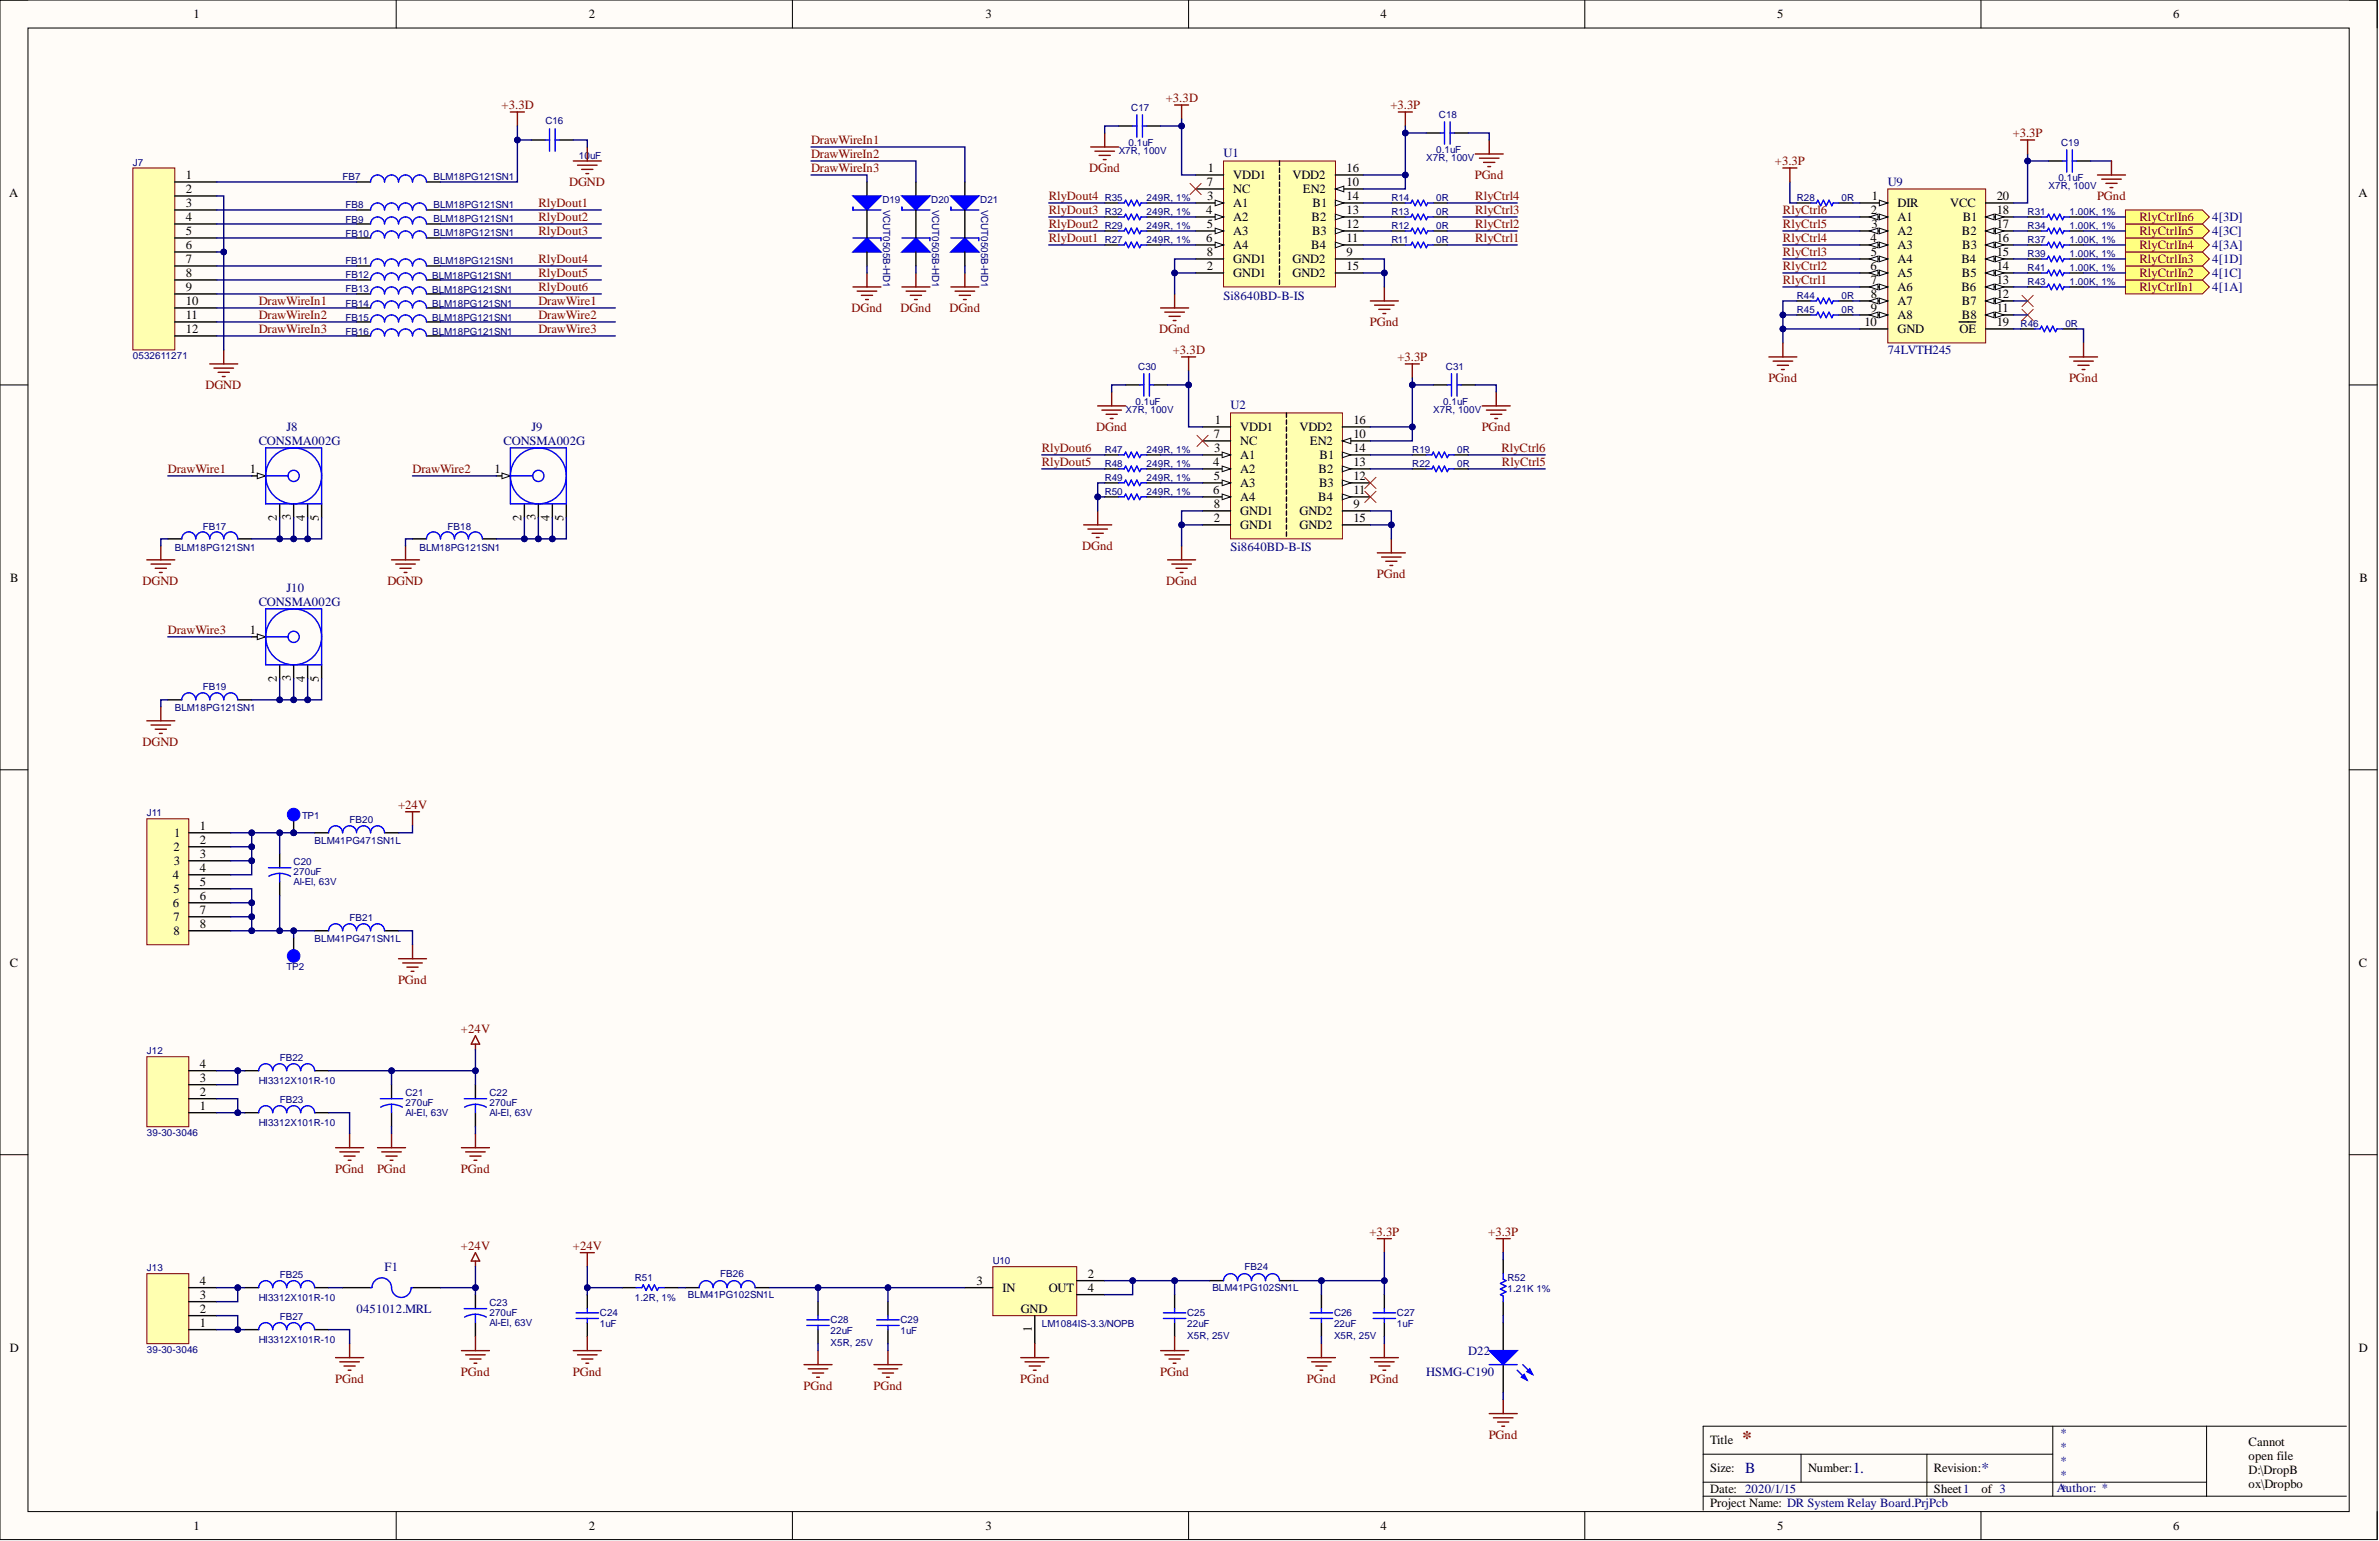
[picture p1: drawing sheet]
<svg xmlns="http://www.w3.org/2000/svg" width="431mm" height="279mm" viewBox="0 0 431 279" stroke-linecap="round" stroke-linejoin="round" font-family="sans-serif">
<defs><g id="words">
<text font-size="3.5" fill="#800000" x="316" y="261.9">*</text>
<g font-size="2.8" fill="#000080">
<text x="316.5" y="267.1">B</text>
<text x="336" y="267.1">1.</text>
<text x="359.3" y="267.1">*</text>
</g>
<g font-size="2.3">
<text x="35.1" y="3.3">1</text>
<text x="106.8" y="3.3">2</text>
<text x="178.7" y="3.3">3</text>
<text x="250.4" y="3.3">4</text>
<text x="322.3" y="3.3">5</text>
<text x="394.1" y="3.3">6</text>
<text x="1.7" y="35.7">A</text>
<text x="33.7" y="32.5">1</text>
<text x="33.7" y="35">2</text>
<text x="218.9" y="33.8">7</text>
<text x="219" y="31.2">1</text>
<text x="223.7" y="32.5">VDD1</text>
<text x="223.7" y="35">NC</text>
<text x="234.4" y="32.5">VDD2</text>
<text x="236.3" y="35">EN2</text>
<text x="244.2" y="33.8">10</text>
<text x="244.2" y="31.2">16</text>
<text x="427.7" y="35.7">A</text>
<text x="33.7" y="37.6">3</text>
<text x="33.7" y="40.1">4</text>
<text x="218.8" y="38.8">4</text>
<text x="218.9" y="41.4">5</text>
<text x="218.9" y="36.3">3</text>
<text x="223.7" y="37.6">A1</text>
<text x="223.7" y="40.1">A2</text>
<text x="237.9" y="40.1">B2</text>
<text x="238" y="37.6">B1</text>
<text x="244.2" y="41.4">12</text>
<text x="244.2" y="38.8">13</text>
<text x="244.2" y="36.3">14</text>
<text x="339.3" y="38.8">2</text>
<text x="339.4" y="41.4">3</text>
<text x="339.5" y="36.3">1</text>
<text x="344.1" y="37.6">DIR</text>
<text x="344.1" y="40.1">A1</text>
<text x="353.7" y="37.6">VCC</text>
<text x="356" y="40.1">B1</text>
<text x="362.1" y="41.4">17</text>
<text x="362.1" y="38.8">18</text>
<text x="362.1" y="36.3">20</text>
<text x="33.7" y="42.6">5</text>
<text x="33.7" y="45.2">6</text>
<text x="33.7" y="47.7">7</text>
<text x="218.8" y="43.9">6</text>
<text x="218.9" y="46.4">8</text>
<text x="223.7" y="42.6">A3</text>
<text x="223.7" y="45.2">A4</text>
<text x="223.7" y="47.7">GND1</text>
<text x="234.4" y="47.7">GND2</text>
<text x="237.8" y="45.2">B4</text>
<text x="238" y="42.6">B3</text>
<text x="244.2" y="46.4">9</text>
<text x="244.2" y="43.9">11</text>
<text x="339.2" y="43.9">4</text>
<text x="339.3" y="46.4">5</text>
<text x="344.1" y="42.6">A2</text>
<text x="344.1" y="45.2">A3</text>
<text x="344.1" y="47.7">A4</text>
<text x="355.7" y="47.7">B4</text>
<text x="355.8" y="42.6">B2</text>
<text x="355.9" y="45.2">B3</text>
<text x="362.1" y="46.4">15</text>
<text x="362.1" y="43.9">16</text>
<text x="33.7" y="50.2">8</text>
<text x="33.7" y="52.8">9</text>
<text x="218.9" y="49">2</text>
<text x="223.7" y="50.2">GND1</text>
<text x="234.4" y="50.2">GND2</text>
<text x="244.2" y="49">15</text>
<text x="339.2" y="49">6</text>
<text x="339.3" y="51.5">7</text>
<text x="344.1" y="50.2">A5</text>
<text x="344.1" y="52.8">A6</text>
<text x="355.7" y="52.8">B6</text>
<text x="355.8" y="50.2">B5</text>
<text x="362.1" y="51.5">13</text>
<text x="362.1" y="49">14</text>
<text x="33.7" y="55.3">10</text>
<text x="33.7" y="57.9">11</text>
<text x="338.1" y="59.1">10</text>
<text x="339.3" y="54.1">8</text>
<text x="339.3" y="56.6">9</text>
<text x="344.1" y="55.3">A7</text>
<text x="344.1" y="57.9">A8</text>
<text x="355.8" y="57.9">B8</text>
<text x="355.8" y="55.3">B7</text>
<text x="362.1" y="56.6">11</text>
<text x="362.1" y="54.1">12</text>
<text x="362.1" y="59.1">19</text>
<text x="33.7" y="60.4">12</text>
<text x="344.1" y="60.4">GND</text>
<text x="355.4" y="60.4">OE</text>
<text x="220.3" y="76.9">1</text>
<text x="245.5" y="76.9">16</text>
<text x="220.1" y="79.4">7</text>
<text x="220.2" y="82">3</text>
<text x="224.9" y="78.2">VDD1</text>
<text x="224.9" y="83.2">A1</text>
<text x="224.9" y="80.7">NC</text>
<text x="235.7" y="78.2">VDD2</text>
<text x="237.5" y="80.7">EN2</text>
<text x="239.3" y="83.2">B1</text>
<text x="245.5" y="79.4">10</text>
<text x="245.5" y="82">14</text>
<text x="45.3" y="85.8">1</text>
<text x="89.7" y="85.8">1</text>
<text x="220" y="84.5">4</text>
<text x="220" y="89.6">6</text>
<text x="220.1" y="87">5</text>
<text x="224.9" y="85.8">A2</text>
<text x="224.9" y="88.3">A3</text>
<text x="239.1" y="85.8">B2</text>
<text x="239.2" y="88.3">B3</text>
<text x="245.5" y="89.6">11</text>
<text x="245.5" y="87">12</text>
<text x="245.5" y="84.5">13</text>
<text x="50.2" y="94.4" transform="rotate(-90 50.2 94.4)">2</text>
<text x="52.7" y="94.3" transform="rotate(-90 52.7 94.3)">3</text>
<text x="55.3" y="94.5" transform="rotate(-90 55.3 94.5)">4</text>
<text x="57.8" y="94.4" transform="rotate(-90 57.8 94.4)">5</text>
<text x="94.6" y="94.4" transform="rotate(-90 94.6 94.4)">2</text>
<text x="97.1" y="94.3" transform="rotate(-90 97.1 94.3)">3</text>
<text x="99.7" y="94.5" transform="rotate(-90 99.7 94.5)">4</text>
<text x="102.2" y="94.4" transform="rotate(-90 102.2 94.4)">5</text>
<text x="220.1" y="94.7">2</text>
<text x="220.1" y="92.1">8</text>
<text x="224.9" y="95.9">GND1</text>
<text x="224.9" y="90.9">A4</text>
<text x="224.9" y="93.4">GND1</text>
<text x="235.7" y="93.4">GND2</text>
<text x="235.7" y="95.9">GND2</text>
<text x="239.1" y="90.9">B4</text>
<text x="245.5" y="92.1">9</text>
<text x="245.5" y="94.7">15</text>
<text x="1.9" y="105.5">B</text>
<text x="427.9" y="105.5">B</text>
<text x="45.3" y="115">1</text>
<text x="50.2" y="123.6" transform="rotate(-90 50.2 123.6)">2</text>
<text x="52.7" y="123.5" transform="rotate(-90 52.7 123.5)">3</text>
<text x="55.3" y="123.7" transform="rotate(-90 55.3 123.7)">4</text>
<text x="57.8" y="123.6" transform="rotate(-90 57.8 123.6)">5</text>
<text x="31.4" y="154.3">2</text>
<text x="31.6" y="151.8">1</text>
<text x="36.3" y="150.5">1</text>
<text x="36.3" y="153">2</text>
<text x="36.3" y="155.6">3</text>
<text x="31.4" y="159.4">4</text>
<text x="31.4" y="161.9">5</text>
<text x="31.5" y="156.8">3</text>
<text x="36.3" y="158.1">4</text>
<text x="36.3" y="160.6">5</text>
<text x="31.4" y="164.4">6</text>
<text x="31.4" y="167">7</text>
<text x="36.3" y="163.2">6</text>
<text x="36.3" y="165.7">7</text>
<text x="31.4" y="169.5">8</text>
<text x="36.3" y="168.2">8</text>
<text x="1.8" y="175.3">C</text>
<text x="427.8" y="175.3">C</text>
<text x="36.3" y="196.2">3</text>
<text x="36.3" y="193.6">4</text>
<text x="36.3" y="201.2">1</text>
<text x="36.3" y="198.7">2</text>
<text x="36.3" y="233">4</text>
<text x="177.1" y="233">3</text>
<text x="197.3" y="231.7">2</text>
<text x="36.3" y="238">2</text>
<text x="36.3" y="235.5">3</text>
<text x="181.8" y="234.2">IN</text>
<text x="185.1" y="238">GND</text>
<text x="190.2" y="234.2">OUT</text>
<text x="197.3" y="234.2">4</text>
<text x="1.8" y="245.1">D</text>
<text x="36.3" y="240.6">1</text>
<text x="187.2" y="241.4" transform="rotate(-90 187.2 241.4)">1</text>
<text x="427.8" y="245.1">D</text>
<text x="310.1" y="261.9">Title</text>
<text x="407.8" y="262.1">Cannot</text>
<text x="310.1" y="267">Size:</text>
<text x="327.9" y="267">Number:</text>
<text x="350.7" y="267">Revision:</text>
<text x="407.8" y="264.7">open file</text>
<text x="407.8" y="267.2">D:\DropB</text>
<text x="407.8" y="269.8">ox\Dropbo</text>
<text x="310.1" y="270.8">Date: 2020/1/15</text>
<text x="310.1" y="273.3">Project Name: DR System Relay Board.PrjPcb</text>
<text x="350.7" y="270.8">Sheet1</text>
<text x="359.3" y="270.8">of 3</text>
<text x="407.8" y="272.3">x\AirXi</text>
<text x="407.8" y="274.8">Project\Ca</text>
<text x="35.1" y="277.4">1</text>
<text x="106.8" y="277.4">2</text>
<text x="178.7" y="277.4">3</text>
<text x="250.4" y="277.4">4</text>
<text x="322.3" y="277.4">5</text>
<text x="394.1" y="277.4">6</text>
</g>
<g font-size="2.3" fill="#800000">
<text x="91" y="19.8">+3.3D</text>
<text x="211.4" y="18.5">+3.3D</text>
<text x="252.2" y="19.8">+3.3P</text>
<text x="147.1" y="26.1">DrawWireIn1</text>
<text x="147.1" y="28.7">DrawWireIn2</text>
<text x="321.9" y="29.9">+3.3P</text>
<text x="365" y="24.9">+3.3P</text>
<text x="103.2" y="33.8">DGND</text>
<text x="147.1" y="31.2">DrawWireIn3</text>
<text x="197.6" y="31.2">DGnd</text>
<text x="267.5" y="32.5">PGnd</text>
<text x="97.6" y="37.6">RlyDout1</text>
<text x="97.6" y="40.1">RlyDout2</text>
<text x="190.2" y="41.4">RlyDout2</text>
<text x="190.2" y="38.8">RlyDout3</text>
<text x="190.2" y="36.3">RlyDout4</text>
<text x="267.5" y="41.4">RlyCtrl2</text>
<text x="267.5" y="38.8">RlyCtrl3</text>
<text x="267.5" y="36.3">RlyCtrl4</text>
<text x="323.3" y="41.4">RlyCtrl5</text>
<text x="323.3" y="38.8">RlyCtrl6</text>
<text x="380.3" y="36.3">PGnd</text>
<text x="388" y="40.1">RlyCtrlIn6</text>
<text x="97.6" y="42.6">RlyDout3</text>
<text x="97.6" y="47.7">RlyDout4</text>
<text x="190.2" y="43.9">RlyDout1</text>
<text x="267.5" y="43.9">RlyCtrl1</text>
<text x="323.3" y="46.4">RlyCtrl3</text>
<text x="323.3" y="43.9">RlyCtrl4</text>
<text x="388" y="47.7">RlyCtrlIn3</text>
<text x="388" y="45.2">RlyCtrlIn4</text>
<text x="388" y="42.6">RlyCtrlIn5</text>
<text x="97.6" y="50.2">RlyDout5</text>
<text x="97.6" y="52.8">RlyDout6</text>
<text x="323.3" y="49">RlyCtrl2</text>
<text x="323.3" y="51.5">RlyCtrl1</text>
<text x="388" y="52.8">RlyCtrlIn1</text>
<text x="388" y="50.2">RlyCtrlIn2</text>
<text x="46.9" y="55.3">DrawWireIn1</text>
<text x="46.9" y="57.9">DrawWireIn2</text>
<text x="97.6" y="55.3">DrawWire1</text>
<text x="97.6" y="57.9">DrawWire2</text>
<text x="154.4" y="56.6">DGnd</text>
<text x="163.3" y="56.6">DGnd</text>
<text x="172.2" y="56.6">DGnd</text>
<text x="248.4" y="59.1">PGnd</text>
<text x="46.9" y="60.4">DrawWireIn3</text>
<text x="97.6" y="60.4">DrawWire3</text>
<text x="210.2" y="60.4">DGnd</text>
<text x="212.7" y="64.2">+3.3D</text>
<text x="253.4" y="65.5">+3.3P</text>
<text x="37.3" y="70.6">DGND</text>
<text x="320.7" y="69.3">PGnd</text>
<text x="375.2" y="69.3">PGnd</text>
<text x="188.9" y="82">RlyDout6</text>
<text x="198.8" y="78.2">DGnd</text>
<text x="268.7" y="78.2">PGnd</text>
<text x="272.3" y="82">RlyCtrl6</text>
<text x="30.4" y="85.8">DrawWire1</text>
<text x="74.8" y="85.8">DrawWire2</text>
<text x="188.9" y="84.5">RlyDout5</text>
<text x="272.4" y="84.5">RlyCtrl5</text>
<text x="196.3" y="99.7">DGnd</text>
<text x="25.9" y="106.1">DGND</text>
<text x="70.2" y="106.1">DGND</text>
<text x="211.5" y="106.1">DGnd</text>
<text x="249.7" y="104.8">PGnd</text>
<text x="30.4" y="115">DrawWire3</text>
<text x="25.9" y="135.3">DGND</text>
<text x="72.2" y="146.7">+24V</text>
<text x="72.2" y="178.4">PGnd</text>
<text x="83.6" y="187.3">+24V</text>
<text x="60.8" y="212.7">PGnd</text>
<text x="68.4" y="212.7">PGnd</text>
<text x="83.6" y="212.7">PGnd</text>
<text x="83.6" y="226.6">+24V</text>
<text x="103.9" y="226.6">+24V</text>
<text x="248.4" y="224.1">+3.3P</text>
<text x="269.9" y="224.1">+3.3P</text>
<text x="60.8" y="250.7">PGnd</text>
<text x="83.6" y="249.5">PGnd</text>
<text x="103.9" y="249.5">PGnd</text>
<text x="145.7" y="252">PGnd</text>
<text x="158.4" y="252">PGnd</text>
<text x="185" y="250.7">PGnd</text>
<text x="210.4" y="249.5">PGnd</text>
<text x="237" y="250.7">PGnd</text>
<text x="248.4" y="250.7">PGnd</text>
<text x="270" y="260.9">PGnd</text>
</g>
<g font-size="2.3" fill="#000080">
<text x="221.9" y="28.4">U1</text>
<text x="342.4" y="33.8">U9</text>
<text x="401.2" y="40.1">4[3D]</text>
<text x="401.2" y="47.7">4[1D]</text>
<text x="401.2" y="45.2">4[3A]</text>
<text x="401.2" y="42.6">4[3C]</text>
<text x="401.2" y="52.8">4[1A]</text>
<text x="401.2" y="50.2">4[1C]</text>
<text x="221.9" y="54.3">Si8640BD-B-IS</text>
<text x="342.4" y="64.2">74LVTH245</text>
<text x="223.2" y="74.1">U2</text>
<text x="46.9" y="80.7">CONSMA002G</text>
<text x="52" y="78.2">J8</text>
<text x="91.3" y="80.7">CONSMA002G</text>
<text x="96.4" y="78.2">J9</text>
<text x="223.2" y="100">Si8640BD-B-IS</text>
<text x="52" y="107.3">J10</text>
<text x="46.9" y="109.9">CONSMA002G</text>
<text x="69.7" y="230.4">F1</text>
<text x="64.7" y="238">0451012.MRL</text>
<text x="266.3" y="245.6">D22</text>
<text x="258.7" y="249.5">HSMG-C190</text>
<text x="373.5" y="260.6">*</text>
<text x="373.5" y="263.2">*</text>
<text x="373.5" y="265.7">*</text>
<text x="373.5" y="268.2">*</text>
<text x="373" y="270.5">A</text>
<text x="373.5" y="270.8">*uthor: *</text>
</g>
<g font-size="1.8" fill="#000080">
<text x="98.9" y="22.4">C16</text>
<text x="205.2" y="20.1">C17</text>
<text x="261" y="21.4">C18</text>
<text x="105" y="28.8">10</text>
<text x="107" y="28.8">uF</text>
<text x="202.9" y="28">X7R, 100V</text>
<text x="204.7" y="26.5">0.1uF</text>
<text x="258.7" y="29.3">X7R, 100V</text>
<text x="260.4" y="27.7">0.1uF</text>
<text x="373.8" y="26.5">C19</text>
<text x="24.1" y="30">J7</text>
<text x="62.1" y="32.6">FB7</text>
<text x="78.6" y="32.6">BLM18PG121SN1</text>
<text x="371.5" y="34.3">X7R, 100V</text>
<text x="373.3" y="32.8">0.1uF</text>
<text x="62.6" y="37.6">FB8</text>
<text x="62.6" y="40.4">FB9</text>
<text x="78.6" y="37.6">BLM18PG121SN1</text>
<text x="78.6" y="40.2">BLM18PG121SN1</text>
<text x="160" y="36.9">D19</text>
<text x="160.2" y="38.1" transform="rotate(90 160.2 38.1)">VCUT0505B-HD1</text>
<text x="168.9" y="36.9">D20</text>
<text x="169.1" y="38.1" transform="rotate(90 169.1 38.1)">VCUT0505B-HD1</text>
<text x="177.8" y="36.9">D21</text>
<text x="177.9" y="38.1" transform="rotate(90 177.9 38.1)">VCUT0505B-HD1</text>
<text x="200.3" y="41.5">R29</text>
<text x="200.3" y="38.9">R32</text>
<text x="200.3" y="36.4">R35</text>
<text x="207.9" y="41.5">249R, 1%</text>
<text x="207.9" y="38.9">249R, 1%</text>
<text x="207.9" y="36.4">249R, 1%</text>
<text x="252.3" y="41.5">R12</text>
<text x="252.3" y="38.9">R13</text>
<text x="252.3" y="36.4">R14</text>
<text x="260.4" y="41.5">0R</text>
<text x="260.4" y="38.9">0R</text>
<text x="260.4" y="36.4">0R</text>
<text x="325.9" y="36.4">R28</text>
<text x="334" y="36.4">0R</text>
<text x="367.7" y="38.9">R31</text>
<text x="367.7" y="41.5">R34</text>
<text x="375.3" y="38.9">1.00K, 1%</text>
<text x="375.3" y="41.5">1.00K, 1%</text>
<text x="62.6" y="43">FB10</text>
<text x="62.6" y="47.8">FB11</text>
<text x="78.6" y="42.7">BLM18PG121SN1</text>
<text x="78.6" y="47.8">BLM18PG121SN1</text>
<text x="200.3" y="44">R27</text>
<text x="207.9" y="44">249R, 1%</text>
<text x="252.3" y="44">R11</text>
<text x="260.4" y="44">0R</text>
<text x="367.7" y="44">R37</text>
<text x="367.7" y="46.5">R39</text>
<text x="375.3" y="44">1.00K, 1%</text>
<text x="375.3" y="46.5">1.00K, 1%</text>
<text x="62.6" y="50.3">FB12</text>
<text x="62.6" y="52.9">FB13</text>
<text x="78.4" y="50.6">BLM18PG121SN1</text>
<text x="78.4" y="53.1">BLM18PG121SN1</text>
<text x="367.7" y="49.1">R41</text>
<text x="367.7" y="51.6">R43</text>
<text x="375.3" y="49.1">1.00K, 1%</text>
<text x="375.3" y="51.6">1.00K, 1%</text>
<text x="62.6" y="55.7">FB14</text>
<text x="62.6" y="58.2">FB15</text>
<text x="78.4" y="55.7">BLM18PG121SN1</text>
<text x="78.4" y="58.2">BLM18PG121SN1</text>
<text x="325.9" y="54.1">R44</text>
<text x="325.9" y="56.7">R45</text>
<text x="334" y="54.1">0R</text>
<text x="334" y="56.7">0R</text>
<text x="366.4" y="59.2">R46</text>
<text x="374.6" y="59.2">0R</text>
<text x="24.1" y="65.1">0532611271</text>
<text x="62.6" y="60.7">FB16</text>
<text x="78.4" y="60.7">BLM18PG121SN1</text>
<text x="206.4" y="67.1">C30</text>
<text x="262.2" y="67.1">C31</text>
<text x="204.1" y="74.9">X7R, 100V</text>
<text x="205.9" y="73.4">0.1uF</text>
<text x="259.9" y="74.9">X7R, 100V</text>
<text x="261.7" y="73.4">0.1uF</text>
<text x="200.3" y="82.1">R47</text>
<text x="207.9" y="82.1">249R, 1%</text>
<text x="256.1" y="82.1">R19</text>
<text x="264.2" y="82.1">0R</text>
<text x="200.3" y="84.6">R48</text>
<text x="200.3" y="87.1">R49</text>
<text x="200.3" y="89.7">R50</text>
<text x="207.9" y="84.6">249R, 1%</text>
<text x="207.9" y="87.1">249R, 1%</text>
<text x="207.9" y="89.7">249R, 1%</text>
<text x="256.1" y="84.6">R22</text>
<text x="264.2" y="84.6">0R</text>
<text x="31.7" y="99.8">BLM18PG121SN1</text>
<text x="36.8" y="96">FB17</text>
<text x="76.1" y="99.8">BLM18PG121SN1</text>
<text x="81.2" y="96">FB18</text>
<text x="36.8" y="125.2">FB19</text>
<text x="31.7" y="129">BLM18PG121SN1</text>
<text x="26.6" y="148">J11</text>
<text x="54.8" y="148.5">TP1</text>
<text x="63.4" y="149.3">FB20</text>
<text x="57.1" y="153.1">BLM41PG471SN1L</text>
<text x="53.3" y="160.5">Al-El, 63V</text>
<text x="53.3" y="156.9">C20</text>
<text x="53.3" y="158.7">270uF</text>
<text x="63.4" y="167.1">FB21</text>
<text x="57.1" y="170.9">BLM41PG471SN1L</text>
<text x="52" y="175.9">TP2</text>
<text x="26.6" y="191.2">J12</text>
<text x="46.9" y="196.5">HI3312X101R-10</text>
<text x="50.7" y="192.4">FB22</text>
<text x="50.7" y="200.1">FB23</text>
<text x="73.5" y="202.3">Al-El, 63V</text>
<text x="73.5" y="198.8">C21</text>
<text x="73.5" y="200.6">270uF</text>
<text x="88.8" y="202.3">Al-El, 63V</text>
<text x="88.8" y="198.8">C22</text>
<text x="88.8" y="200.6">270uF</text>
<text x="26.6" y="205.9">39-30-3046</text>
<text x="46.9" y="204.1">HI3312X101R-10</text>
<text x="26.6" y="230.5">J13</text>
<text x="50.7" y="231.8">FB25</text>
<text x="115.1" y="232.3">R51</text>
<text x="130.6" y="231.5">FB26</text>
<text x="180.1" y="229.2">U10</text>
<text x="225.7" y="230.3">FB24</text>
<text x="273.4" y="232.3">R52</text>
<text x="46.9" y="235.8">HI3312X101R-10</text>
<text x="50.7" y="239.4">FB27</text>
<text x="88.8" y="236.8">C23</text>
<text x="88.8" y="238.6">270uF</text>
<text x="108.8" y="238.6">C24</text>
<text x="115.1" y="235.8">1.2R, 1%</text>
<text x="124.8" y="235.3">BLM41PG102SN1L</text>
<text x="150.6" y="239.9">C28</text>
<text x="163.3" y="239.9">C29</text>
<text x="215.3" y="238.6">C25</text>
<text x="219.9" y="234.1">BLM41PG102SN1L</text>
<text x="241.9" y="238.6">C26</text>
<text x="253.3" y="238.6">C27</text>
<text x="273.4" y="234.3">1.21K 1%</text>
<text x="26.6" y="245.2">39-30-3046</text>
<text x="46.9" y="243.4">HI3312X101R-10</text>
<text x="88.8" y="240.4">Al-El, 63V</text>
<text x="108.8" y="240.7">1uF</text>
<text x="150.6" y="244">X5R, 25V</text>
<text x="150.6" y="241.9">22uF</text>
<text x="163.3" y="241.9">1uF</text>
<text x="188.9" y="240.7">LM1084IS-3.3/NOPB</text>
<text x="215.3" y="242.7">X5R, 25V</text>
<text x="215.3" y="240.7">22uF</text>
<text x="241.9" y="242.7">X5R, 25V</text>
<text x="241.9" y="240.7">22uF</text>
<text x="253.3" y="240.7">1uF</text>
</g>
</g></defs>
<path d="M0 0h431.1v279.1h-431.1z" fill-rule="evenodd" fill="#fffcf8"/>
<path d="M0 0h431.1v279.1h-431.1z" fill="none" stroke="#000" stroke-width=".18"/>
<path d="M5.1 5.1h420.9v269h-420.9z" fill-rule="evenodd" fill="#fffcf8"/>
<g fill="none" stroke="#000" stroke-width=".18">
<path d="M0 0h5.1M5.1 5.1h420.9v269h-420.9zM71.9 0v5.1M143.7 0v5.1M215.6 0v5.1M287.4 0v5.1M359.3 0v5.1M426 0h5.1v5.1M0 69.8h5.1M426 69.8h5.1M0 139.6h5.1M426 139.6h5.1"/>
<path d="M0 209.4h5.1M426 209.4h5.1M372.3 258.6v12.7M400.2 258.6v12.7M425.5 258.6h-116.6v15.2M71.9 274.1v5M143.7 274.1v5M215.6 274.1v5M287.4 274.1v5M308.9 263.7h63.4M308.9 271.3h116.6M308.9 268.7h91.3"/>
<path d="M326.6 263.7v5M349.5 263.7v7.6M359.3 274.1v5M431.1 274.1v5"/>
</g>
<path d="M252.3 39.3h2.6M252.3 36.8h2.6M259.9 39.3h2.6M259.9 36.8h2.6M252.3 44.4h2.6M252.3 41.9h2.6M259.9 44.4h2.6M259.9 41.9h2.6M256.1 82.5h2.6M256.1 85h2.6M263.7 82.5h2.6M263.7 85h2.6" fill="none" stroke="#000" stroke-width=".25"/>
<path d="M254.9 39.3h1l.2-.5 .5 1 .5-1 .6 1 .5-1 .5 1 .2-.5h1M254.9 36.8h1l.2-.5 .5 1 .5-1 .6 1 .5-1 .5 1 .2-.5h1M254.9 44.4h1l.2-.5 .5 1 .5-1 .6 1 .5-1 .5 1 .2-.5h1M254.9 41.9h1l.2-.5 .5 1 .5-1 .6 1 .5-1 .5 1 .2-.5h1M258.7 82.5h1l.2-.5 .5 1 .6-1 .5 1 .5-1 .5 1 .2-.5h1M258.7 85h1l.2-.5 .5 1 .6-1 .5 1 .5-1 .5 1 .2-.5h1" fill="none" stroke="#00f" stroke-width=".25"/>
<path d="M221.9 29.2h20.3v22.8h-20.3z" fill-rule="evenodd" fill="#ffffb0"/>
<path d="M221.9 29.2h20.3v22.8h-20.3z" fill="none" stroke="#800000" stroke-width=".18"/>
<g fill="none" stroke="#000" stroke-width=".25">
<path d="M216.8 31.7h5.1M216.8 36.8h5.1M232 29.2v.8M232 30.5v.7M232 31.7v.8M232 33v.8M232 34.3v.8M232 35.5v.8M232 36.8v.8M232 38.1v.8M232 39.3v.8M216.8 49.5h5.1"/>
<path d="M232 40.6v.8M232 41.9v.8M232 43.1v.8M232 44.4v.8M232 45.7v.8M232 47v.7M232 48.2v.8M232 49.5v.8M232 50.8v.8"/>
</g>
<path d="M220.4 36.3l1.5 .5-1.5 .5z" fill="#f8fcff"/>
<path d="M220.4 36.3l1.5 .5-1.5 .5z" fill="none" stroke="#000" stroke-width=".18"/>
<path d="M216.8 39.3h5.1" fill="none" stroke="#000" stroke-width=".25"/>
<path d="M220.4 38.8l1.5 .5-1.5 .5z" fill="#f8fcff"/>
<path d="M220.4 38.8l1.5 .5-1.5 .5z" fill="none" stroke="#000" stroke-width=".18"/>
<path d="M216.8 41.9h5.1" fill="none" stroke="#000" stroke-width=".25"/>
<path d="M220.4 41.4l1.5 .5-1.5 .5z" fill="#f8fcff"/>
<path d="M220.4 41.4l1.5 .5-1.5 .5z" fill="none" stroke="#000" stroke-width=".18"/>
<path d="M216.8 44.4h5.1" fill="none" stroke="#000" stroke-width=".25"/>
<path d="M220.4 43.9l1.5 .5-1.5 .5z" fill="#f8fcff"/>
<path d="M220.4 43.9l1.5 .5-1.5 .5z" fill="none" stroke="#000" stroke-width=".18"/>
<path d="M216.8 34.3h5.1M242.2 34.3h5.1M216.8 47h5.1M242.2 47h5.1" fill="none" stroke="#000" stroke-width=".25"/>
<path d="M242.2 34.3l1.5-.5v1z" fill="#f8fcff"/>
<path d="M242.2 34.3l1.5-.5v1z" fill="none" stroke="#000" stroke-width=".18"/>
<path d="M242.2 44.4h5.1" fill="none" stroke="#000" stroke-width=".25"/>
<path d="M242.2 43.9l1.5 .5-1.5 .5z" fill="#f8fcff"/>
<path d="M242.2 43.9l1.5 .5-1.5 .5z" fill="none" stroke="#000" stroke-width=".18"/>
<path d="M242.2 41.9h5.1" fill="none" stroke="#000" stroke-width=".25"/>
<path d="M242.2 41.4l1.5 .5-1.5 .5z" fill="#f8fcff"/>
<path d="M242.2 41.4l1.5 .5-1.5 .5z" fill="none" stroke="#000" stroke-width=".18"/>
<path d="M242.2 39.3h5.1" fill="none" stroke="#000" stroke-width=".25"/>
<path d="M242.2 38.8l1.5 .5-1.5 .5z" fill="#f8fcff"/>
<path d="M242.2 38.8l1.5 .5-1.5 .5z" fill="none" stroke="#000" stroke-width=".18"/>
<path d="M242.2 36.8h5.1" fill="none" stroke="#000" stroke-width=".25"/>
<path d="M242.2 36.3l1.5 .5-1.5 .5z" fill="#f8fcff"/>
<path d="M242.2 36.3l1.5 .5-1.5 .5z" fill="none" stroke="#000" stroke-width=".18"/>
<path d="M242.2 31.7h5.1M242.2 49.5h5.1" fill="none" stroke="#000" stroke-width=".25"/>
<g fill="none" stroke="#800000" stroke-width=".25">
<path d="M213 19h2.6M214.3 19v2.6M197.8 26.6h5.1M198.6 27.4h3.5M199.3 28.2h2.1M200.1 28.9h.5M200.3 24.1v2.5M253.6 20.3h2.5M254.9 20.3v2.5M267.5 27.9h5.1M268.3 28.7h3.6M269.1 29.4h2"/>
<path d="M269.8 30.2h.5M270.1 25.4v2.5M210.5 55.8h5.1M211.2 56.6h3.6M212 57.4h2M212.8 58.1h.5M213 53.3v2.5M248.5 54.6h5.1M249.3 55.3h3.5M250 56.1h2.1M250.8 56.8h.5M251.1 52v2.6"/>
</g>
<path d="M215.8 33.2l2 2.1M217.8 33.2l-2 2.1" fill="none" stroke="#f00" stroke-width=".18"/>
<path d="M223.2 74.9h20.3v22.8h-20.3z" fill-rule="evenodd" fill="#ffffb0"/>
<path d="M223.2 74.9h20.3v22.8h-20.3z" fill="none" stroke="#800000" stroke-width=".18"/>
<g fill="none" stroke="#000" stroke-width=".25">
<path d="M218.1 77.4h5.1M233.3 74.9v.8M233.3 76.1v.8M233.3 77.4v.8M233.3 78.7v.8M233.3 79.9v.8M218.1 95.2h5.1M218.1 82.5h5.1M233.3 81.2v.8M233.3 82.5v.8M233.3 83.7v.8M233.3 85v.8"/>
<path d="M233.3 86.3v.8M233.3 87.6v.7M233.3 88.8v.8M233.3 90.1v.8M233.3 91.4v.8M233.3 92.6v.8M233.3 93.9v.8M233.3 95.2v.8M233.3 96.4v.8"/>
</g>
<path d="M221.6 82l1.6 .5-1.6 .5z" fill="#f8fcff"/>
<path d="M221.6 82l1.6 .5-1.6 .5z" fill="none" stroke="#000" stroke-width=".18"/>
<path d="M218.1 85h5.1" fill="none" stroke="#000" stroke-width=".25"/>
<path d="M221.6 84.5l1.6 .5-1.6 .5z" fill="#f8fcff"/>
<path d="M221.6 84.5l1.6 .5-1.6 .5z" fill="none" stroke="#000" stroke-width=".18"/>
<path d="M218.1 87.6h5.1" fill="none" stroke="#000" stroke-width=".25"/>
<path d="M221.6 87l1.6 .6-1.6 .5z" fill="#f8fcff"/>
<path d="M221.6 87l1.6 .6-1.6 .5z" fill="none" stroke="#000" stroke-width=".18"/>
<path d="M218.1 90.1h5.1" fill="none" stroke="#000" stroke-width=".25"/>
<path d="M221.6 89.6l1.6 .5-1.6 .5z" fill="#f8fcff"/>
<path d="M221.6 89.6l1.6 .5-1.6 .5z" fill="none" stroke="#000" stroke-width=".18"/>
<path d="M218.1 79.9h5.1M243.5 79.9h5M218.1 92.6h5.1M243.5 92.6h5" fill="none" stroke="#000" stroke-width=".25"/>
<path d="M243.5 79.9l1.5-.5v1z" fill="#f8fcff"/>
<path d="M243.5 79.9l1.5-.5v1z" fill="none" stroke="#000" stroke-width=".18"/>
<path d="M243.5 90.1h5" fill="none" stroke="#000" stroke-width=".25"/>
<path d="M243.5 89.6l1.5 .5-1.5 .5z" fill="#f8fcff"/>
<path d="M243.5 89.6l1.5 .5-1.5 .5z" fill="none" stroke="#000" stroke-width=".18"/>
<path d="M243.5 87.6h5" fill="none" stroke="#000" stroke-width=".25"/>
<path d="M243.5 87l1.5 .6-1.5 .5z" fill="#f8fcff"/>
<path d="M243.5 87l1.5 .6-1.5 .5z" fill="none" stroke="#000" stroke-width=".18"/>
<path d="M243.5 85h5" fill="none" stroke="#000" stroke-width=".25"/>
<path d="M243.5 84.5l1.5 .5-1.5 .5z" fill="#f8fcff"/>
<path d="M243.5 84.5l1.5 .5-1.5 .5z" fill="none" stroke="#000" stroke-width=".18"/>
<path d="M243.5 82.5h5" fill="none" stroke="#000" stroke-width=".25"/>
<path d="M243.5 82l1.5 .5-1.5 .5z" fill="#f8fcff"/>
<path d="M243.5 82l1.5 .5-1.5 .5z" fill="none" stroke="#000" stroke-width=".18"/>
<g fill="none" stroke="#000" stroke-width=".25">
<path d="M64.7 33h2.5M64.7 38.1h2.5M77.3 33h2.6M77.3 38.1h2.6M96.4 25.4h2.5M101.4 25.4h2.6M64.7 40.6h2.5M64.7 43.1h2.5M64.7 48.2h2.5M64.7 50.8h2.5M64.7 53.3h2.5M64.7 55.8h2.5"/>
<path d="M64.7 58.4h2.5M77.3 40.6h2.6M77.3 43.1h2.6M77.3 48.2h2.6M77.3 50.8h2.6M77.3 53.3h2.6M77.3 55.8h2.6M77.3 58.4h2.6M243.5 77.4h5M243.5 95.2h5"/>
</g>
<g fill="none" stroke="#800000" stroke-width=".25">
<path d="M92.6 20.3h2.5M93.8 20.3v2.5M104 29.2h5M104.7 29.9h3.6M105.5 30.7h2M106.3 31.5h.5M106.5 26.6v2.6M38 66h5.1M38.8 66.7h3.6M39.6 67.5h2M40.3 68.3h.5M40.6 63.4v2.6"/>
<path d="M199.1 73.6h5M199.8 74.4h3.6M200.6 75.1h2M201.4 75.9h.5M201.6 71.1v2.5M214.3 64.7h2.5M215.6 64.7v2.6M254.9 66h2.5M256.1 66v2.5M268.8 73.6h5.1M269.6 74.4h3.5M270.3 75.1h2.1"/>
<path d="M271.1 75.9h.5M271.3 71.1v2.5M214.3 99v2.5M252.3 97.7v2.5M211.8 101.5h5M212.5 102.3h3.6M213.3 103h2M214 103.8h.5M249.8 100.2h5.1M250.6 101h3.5M251.3 101.8h2M252.1 102.5h.5"/>
</g>
<path d="M217.1 78.9l2 2.1M219.1 78.9l-2 2.1M247.5 86.5l2 2.1M247.5 89.1l2 2M249.5 86.5l-2 2.1M249.5 89.1l-2 2" fill="none" stroke="#f00" stroke-width=".18"/>
<g fill="none" stroke="#00f" stroke-width=".25">
<path d="M67.2 33a1.27 1.27 0 0 1 1.3-1.3 1.27 1.27 0 0 1 1.2 1.3 1.27 1.27 0 0 1 1.3-1.3 1.27 1.27 0 0 1 1.3 1.3 1.27 1.27 0 0 1 1.2-1.3 1.27 1.27 0 0 1 1.3 1.3 1.27 1.27 0 0 1 1.3-1.3 1.27 1.27 0 0 1 1.2 1.3M67.2 38.1a1.27 1.27 0 0 1 1.3-1.3 1.27 1.27 0 0 1 1.2 1.3 1.27 1.27 0 0 1 1.3-1.3 1.27 1.27 0 0 1 1.3 1.3 1.27 1.27 0 0 1 1.2-1.3 1.27 1.27 0 0 1 1.3 1.3 1.27 1.27 0 0 1 1.3-1.3 1.27 1.27 0 0 1 1.2 1.3M98.9 25.4h.8M99.7 23.4v4M100.7 23.4v4M100.7 25.4h.7M67.2 40.6a1.27 1.27 0 0 1 1.3-1.3 1.27 1.27 0 0 1 1.2 1.3 1.27 1.27 0 0 1 1.3-1.3 1.27 1.27 0 0 1 1.3 1.3 1.27 1.27 0 0 1 1.2-1.3 1.27 1.27 0 0 1 1.3 1.3 1.27 1.27 0 0 1 1.3-1.3 1.27 1.27 0 0 1 1.2 1.3M67.2 43.1a1.27 1.27 0 0 1 1.3-1.2 1.27 1.27 0 0 1 1.2 1.2 1.27 1.27 0 0 1 1.3-1.2 1.27 1.27 0 0 1 1.3 1.2 1.27 1.27 0 0 1 1.2-1.2 1.27 1.27 0 0 1 1.3 1.2 1.27 1.27 0 0 1 1.3-1.2 1.27 1.27 0 0 1 1.2 1.2M67.2 48.2a1.27 1.27 0 0 1 1.3-1.2 1.27 1.27 0 0 1 1.2 1.2 1.27 1.27 0 0 1 1.3-1.2 1.27 1.27 0 0 1 1.3 1.2 1.27 1.27 0 0 1 1.2-1.2 1.27 1.27 0 0 1 1.3 1.2 1.27 1.27 0 0 1 1.3-1.2 1.27 1.27 0 0 1 1.2 1.2M67.2 50.8a1.27 1.27 0 0 1 1.3-1.3 1.27 1.27 0 0 1 1.2 1.3 1.27 1.27 0 0 1 1.3-1.3 1.27 1.27 0 0 1 1.3 1.3 1.27 1.27 0 0 1 1.2-1.3 1.27 1.27 0 0 1 1.3 1.3 1.27 1.27 0 0 1 1.3-1.3 1.27 1.27 0 0 1 1.2 1.3M67.2 53.3a1.27 1.27 0 0 1 1.3-1.3 1.27 1.27 0 0 1 1.2 1.3 1.27 1.27 0 0 1 1.3-1.3 1.27 1.27 0 0 1 1.3 1.3 1.27 1.27 0 0 1 1.2-1.3 1.27 1.27 0 0 1 1.3 1.3 1.27 1.27 0 0 1 1.3-1.3 1.27 1.27 0 0 1 1.2 1.3M67.2 55.8a1.27 1.27 0 0 1 1.3-1.2 1.27 1.27 0 0 1 1.2 1.2 1.27 1.27 0 0 1 1.3-1.2 1.27 1.27 0 0 1 1.3 1.2 1.27 1.27 0 0 1 1.2-1.2 1.27 1.27 0 0 1 1.3 1.2 1.27 1.27 0 0 1 1.3-1.2 1.27 1.27 0 0 1 1.2 1.2"/>
<path d="M67.2 58.4a1.27 1.27 0 0 1 1.3-1.3 1.27 1.27 0 0 1 1.2 1.3 1.27 1.27 0 0 1 1.3-1.3 1.27 1.27 0 0 1 1.3 1.3 1.27 1.27 0 0 1 1.2-1.3 1.27 1.27 0 0 1 1.3 1.3 1.27 1.27 0 0 1 1.3-1.3 1.27 1.27 0 0 1 1.2 1.3"/>
</g>
<path d="M24.1 30.5h7.6v32.9h-7.6z" fill-rule="evenodd" fill="#ffffb0"/>
<path d="M24.1 30.5h7.6v32.9h-7.6z" fill="none" stroke="#800000" stroke-width=".18"/>
<g fill="none" stroke="#000" stroke-width=".25">
<path d="M31.7 33h7.6M31.7 35.5h7.6M31.7 38.1h7.6M175 33v2.5M31.7 40.6h7.6M31.7 43.1h7.6M31.7 45.7h7.6M31.7 48.2h7.6M31.7 50.8h7.6M31.7 53.3h7.6M31.7 55.8h7.6M31.7 58.4h7.6"/>
<path d="M31.7 60.9h7.6"/>
</g>
<path d="M163.6 52h5M164.3 52.8h3.6M165.1 53.5h2M165.9 54.3h.5M166.1 49.5v2.5" fill="none" stroke="#800000" stroke-width=".25"/>
<path d="M175 43.1l2.5 2.6h-5.1z" fill="#00f"/>
<path d="M172.4 43.1h5.1v.6M175 43.1l2.5 2.6h-5.1z" fill="none" stroke="#00f" stroke-width=".25"/>
<path d="M175 45.7v2.5" fill="none" stroke="#000" stroke-width=".25"/>
<path d="M172.4 35.5h5.1l-2.5 2.6z" fill="#00f"/>
<path d="M172.4 35.5h5.1l-2.5 2.6zM172.4 37.6v.5h5.1" fill="none" stroke="#00f" stroke-width=".25"/>
<path d="M166.1 33v2.5M175 38.1v5" fill="none" stroke="#000" stroke-width=".25"/>
<path d="M172.4 52h5.1M173.2 52.8h3.6M174 53.5h2M174.7 54.3h.5M175 49.5v2.5" fill="none" stroke="#800000" stroke-width=".25"/>
<path d="M166.1 43.1l2.5 2.6h-5z" fill="#00f"/>
<path d="M163.6 43.1h5v.6M166.1 43.1l2.5 2.6h-5z" fill="none" stroke="#00f" stroke-width=".25"/>
<path d="M166.1 45.7v2.5" fill="none" stroke="#000" stroke-width=".25"/>
<path d="M163.6 35.5h5l-2.5 2.6z" fill="#00f"/>
<path d="M163.6 35.5h5l-2.5 2.6zM163.6 37.6v.5h5M67.2 60.9a1.27 1.27 0 0 1 1.3-1.3 1.27 1.27 0 0 1 1.2 1.3 1.27 1.27 0 0 1 1.3-1.3 1.27 1.27 0 0 1 1.3 1.3 1.27 1.27 0 0 1 1.2-1.3 1.27 1.27 0 0 1 1.3 1.3 1.27 1.27 0 0 1 1.3-1.3 1.27 1.27 0 0 1 1.2 1.3" fill="none" stroke="#00f" stroke-width=".25"/>
<path d="M157.2 33v2.5M166.1 38.1v5M64.7 60.9h2.5M77.3 60.9h2.6" fill="none" stroke="#000" stroke-width=".25"/>
<path d="M157.2 43.1l2.6 2.6h-5.1z" fill="#00f"/>
<path d="M154.7 43.1h5.1v.6M157.2 43.1l2.6 2.6h-5.1z" fill="none" stroke="#00f" stroke-width=".25"/>
<path d="M157.2 45.7v2.5" fill="none" stroke="#000" stroke-width=".25"/>
<path d="M154.7 35.5h5.1l-2.6 2.6z" fill="#00f"/>
<path d="M154.7 35.5h5.1l-2.6 2.6zM154.7 37.6v.5h5.1M59.6 151a1.27 1.27 0 0 1 1.3-1.3 1.27 1.27 0 0 1 1.2 1.3 1.27 1.27 0 0 1 1.3-1.3 1.27 1.27 0 0 1 1.3 1.3M64.7 150.7a1.27 1.27 0 0 1 1.4-1 1.27 1.27 0 0 1 1.1 1.3 1.27 1.27 0 0 1 1.3-1.3 1.27 1.27 0 0 1 1.2 1.3M59.6 168.8a1.27 1.27 0 0 1 1.3-1.3 1.27 1.27 0 0 1 1.2 1.3 1.27 1.27 0 0 1 1.3-1.3 1.27 1.27 0 0 1 1.3 1.3M64.7 168.4a1.27 1.27 0 0 1 1.4-.9 1.27 1.27 0 0 1 1.1 1.3 1.27 1.27 0 0 1 1.3-1.3 1.27 1.27 0 0 1 1.2 1.3" fill="none" stroke="#00f" stroke-width=".25"/>
<path d="M157.2 38.1v5M57.1 151h2.5M69.7 151h2.6M57.1 168.8h2.5M69.7 168.8h2.6" fill="none" stroke="#000" stroke-width=".25"/>
<path d="M154.7 52h5.1M155.5 52.8h3.5M156.2 53.5h2M157 54.3h.5M157.2 49.5v2.5" fill="none" stroke="#800000" stroke-width=".25"/>
<path d="M26.6 148.5h7.6v22.8h-7.6z" fill-rule="evenodd" fill="#ffffb0"/>
<path d="M26.6 148.5h7.6v22.8h-7.6z" fill="none" stroke="#800000" stroke-width=".18"/>
<path d="M34.2 151h7.6M34.2 153.5h7.6M34.2 156.1h7.6M34.2 158.6h7.6M34.2 161.1h7.6M34.2 163.7h7.6M34.2 166.2h7.6M34.2 168.8h7.6" fill="none" stroke="#000" stroke-width=".25"/>
<circle cx="53.3" cy="151" r=".51" fill="#000080"/>
<circle cx="53.3" cy="151" r=".51" fill="none" stroke="#000080" stroke-width=".18"/>
<path d="M53.3 148.5v2.5" fill="none" stroke="#000" stroke-width=".25"/>
<circle cx="53.3" cy="151" r=".51" fill="#000080"/>
<circle cx="53.3" cy="151" r=".51" fill="none" stroke="#000080" stroke-width=".18"/>
<circle cx="53.3" cy="147.7" r="1.14" fill="#00f"/>
<circle cx="53.3" cy="147.7" r="1.14" fill="none" stroke="#00f" stroke-width=".18"/>
<path d="M53.3 170v2.6" fill="none" stroke="#000" stroke-width=".25"/>
<circle cx="53.3" cy="173.3" r="1.14" fill="#00f"/>
<circle cx="53.3" cy="173.3" r="1.14" fill="none" stroke="#00f" stroke-width=".18"/>
<path d="M62.1 233.5h5.1M74.8 233.5h5.1" fill="none" stroke="#000" stroke-width=".25"/>
<path d="M67.2 233.5h.3M67.5 233.4a1.77 1.77 0 0 1 1.8-1.7 1.77 1.77 0 0 1 1.7 1.8 1.78 1.78 0 0 0 1.8 1.7 1.78 1.78 0 0 0 1.8-1.7M74.6 233.5h.2" fill="none" stroke="#00f" stroke-width=".25"/>
<path d="M26.6 230.9h7.6v12.7h-7.6z" fill-rule="evenodd" fill="#ffffb0"/>
<path d="M26.6 230.9h7.6v12.7h-7.6z" fill="none" stroke="#800000" stroke-width=".18"/>
<g fill="none" stroke="#000" stroke-width=".25">
<path d="M200.3 39.3h2.6M200.3 36.8h2.6M207.9 39.3h2.6M207.9 36.8h2.6M200.3 44.4h2.6M200.3 41.9h2.6M207.9 44.4h2.6M207.9 41.9h2.6M200.3 82.5h2.6M200.3 85h2.6M200.3 87.6h2.6M200.3 90.1h2.6"/>
<path d="M207.9 82.5h2.6M207.9 85h2.6M207.9 87.6h2.6M207.9 90.1h2.6M50.7 154.8v2.5M50.7 159.9v2.5M34.2 238.5h5.1M34.2 236h5.1M34.2 233.5h5.1M44.4 233.5h2.5M57.1 233.5h2.5M86.2 234.7v2.6"/>
<path d="M86.2 239.8v2.5M34.2 241.1h5.1M44.4 241.1h2.5M57.1 241.1h2.5"/>
</g>
<g fill="none" stroke="#800000" stroke-width=".25">
<path d="M196.5 95.2h5.1M197.3 95.9h3.5M198.1 96.7h2M198.8 97.4h.5M199.1 92.6v2.6M73.5 147.2h2.6M74.8 147.2v2.5M72.3 173.8h5M73 174.6h3.6M73.8 175.4h2M74.6 176.1h.5M74.8 171.3v2.5"/>
<path d="M86.2 227.1l.8 1.5h-1.5zM86.2 228.6v1.1M60.9 246.2h5M61.6 246.9h3.6M62.4 247.7h2M63.1 248.4h.6M63.4 243.6v2.6M83.7 244.9h5.1M84.4 245.6h3.6M85.2 246.4h2M86 247.2h.5M86.2 242.3v2.6"/>
</g>
<g fill="none" stroke="#00f" stroke-width=".25">
<path d="M202.9 39.3h1l.2-.5 .6 1 .5-1 .5 1 .5-1 .5 1 .2-.5h1M202.9 36.8h1l.2-.5 .6 1 .5-1 .5 1 .5-1 .5 1 .2-.5h1M202.9 44.4h1l.2-.5 .6 1 .5-1 .5 1 .5-1 .5 1 .2-.5h1M202.9 41.9h1l.2-.5 .6 1 .5-1 .5 1 .5-1 .5 1 .2-.5h1M202.9 82.5h1l.2-.5 .6 1 .5-1 .5 1 .5-1 .5 1 .2-.5h1M202.9 85h1l.2-.5 .6 1 .5-1 .5 1 .5-1 .5 1 .2-.5h1M202.9 87.6h1l.2-.6 .6 1.1 .5-1.1 .5 1.1 .5-1.1 .5 1.1 .2-.5h1M202.9 90.1h1l.2-.5 .6 1 .5-1 .5 1 .5-1 .5 1 .2-.5h1M48.7 157.3h4M50.7 158.4h.8l1.2 .5M50.7 158.4h-.8l-1.1 .5M50.7 158.4v1.5"/>
<path d="M46.9 233.5a1.27 1.27 0 0 1 1.3-1.3 1.27 1.27 0 0 1 1.3 1.3 1.27 1.27 0 0 1 1.2-1.3 1.27 1.27 0 0 1 1.3 1.3 1.27 1.27 0 0 1 1.3-1.3 1.27 1.27 0 0 1 1.2 1.3 1.27 1.27 0 0 1 1.3-1.3 1.27 1.27 0 0 1 1.3 1.3M84.2 237.3h4.1M86.2 238.3l.8 .1 1.2 .4M86.2 238.3l-.8 .1-1.1 .4M86.2 238.3v1.5M46.9 241.1a1.27 1.27 0 0 1 1.3-1.3 1.27 1.27 0 0 1 1.3 1.3 1.27 1.27 0 0 1 1.2-1.3 1.27 1.27 0 0 1 1.3 1.3 1.27 1.27 0 0 1 1.3-1.3 1.27 1.27 0 0 1 1.2 1.3 1.27 1.27 0 0 1 1.3-1.3 1.27 1.27 0 0 1 1.3 1.3"/>
</g>
<path d="M342.4 34.3h17.7v27.9h-17.7z" fill-rule="evenodd" fill="#ffffb0"/>
<path d="M342.4 34.3h17.7v27.9h-17.7z" fill="none" stroke="#800000" stroke-width=".18"/>
<path d="M337.3 36.8h5.1" fill="none" stroke="#000" stroke-width=".25"/>
<path d="M340.8 36.3l1.6 .5-1.6 .5z" fill="#f8fcff"/>
<path d="M340.8 36.3l1.6 .5-1.6 .5z" fill="none" stroke="#000" stroke-width=".18"/>
<path d="M337.3 39.3h5.1" fill="none" stroke="#000" stroke-width=".25"/>
<path d="M340.8 38.8l1.6 .5-1.6 .5z" fill="#f8fcff"/>
<path d="M340.8 38.8l1.6 .5-1.6 .5z" fill="none" stroke="#000" stroke-width=".18"/>
<path d="M339.1 39.3l1.5-.5v1z" fill="#f8fcff"/>
<path d="M339.1 39.3l1.5-.5v1z" fill="none" stroke="#000" stroke-width=".18"/>
<path d="M337.3 41.9h5.1" fill="none" stroke="#000" stroke-width=".25"/>
<path d="M340.8 41.4l1.6 .5-1.6 .5z" fill="#f8fcff"/>
<path d="M340.8 41.4l1.6 .5-1.6 .5z" fill="none" stroke="#000" stroke-width=".18"/>
<path d="M339.1 41.9l1.5-.5v1z" fill="#f8fcff"/>
<path d="M339.1 41.9l1.5-.5v1z" fill="none" stroke="#000" stroke-width=".18"/>
<path d="M337.3 44.4h5.1" fill="none" stroke="#000" stroke-width=".25"/>
<path d="M340.8 43.9l1.6 .5-1.6 .5z" fill="#f8fcff"/>
<path d="M340.8 43.9l1.6 .5-1.6 .5z" fill="none" stroke="#000" stroke-width=".18"/>
<path d="M339.1 44.4l1.5-.5v1z" fill="#f8fcff"/>
<path d="M339.1 44.4l1.5-.5v1z" fill="none" stroke="#000" stroke-width=".18"/>
<path d="M337.3 47h5.1" fill="none" stroke="#000" stroke-width=".25"/>
<path d="M340.8 46.4l1.6 .6-1.6 .5z" fill="#f8fcff"/>
<path d="M340.8 46.4l1.6 .6-1.6 .5z" fill="none" stroke="#000" stroke-width=".18"/>
<path d="M339.1 47l1.5-.6v1.1z" fill="#f8fcff"/>
<path d="M339.1 47l1.5-.6v1.1z" fill="none" stroke="#000" stroke-width=".18"/>
<path d="M337.3 49.5h5.1" fill="none" stroke="#000" stroke-width=".25"/>
<path d="M340.8 49l1.6 .5-1.6 .5z" fill="#f8fcff"/>
<path d="M340.8 49l1.6 .5-1.6 .5z" fill="none" stroke="#000" stroke-width=".18"/>
<path d="M339.1 49.5l1.5-.5v1z" fill="#f8fcff"/>
<path d="M339.1 49.5l1.5-.5v1z" fill="none" stroke="#000" stroke-width=".18"/>
<path d="M337.3 52h5.1" fill="none" stroke="#000" stroke-width=".25"/>
<path d="M340.8 51.5l1.6 .5-1.6 .5z" fill="#f8fcff"/>
<path d="M340.8 51.5l1.6 .5-1.6 .5z" fill="none" stroke="#000" stroke-width=".18"/>
<path d="M339.1 52l1.5-.5v1z" fill="#f8fcff"/>
<path d="M339.1 52l1.5-.5v1z" fill="none" stroke="#000" stroke-width=".18"/>
<path d="M337.3 54.6h5.1" fill="none" stroke="#000" stroke-width=".25"/>
<path d="M340.8 54.1l1.6 .5-1.6 .5z" fill="#f8fcff"/>
<path d="M340.8 54.1l1.6 .5-1.6 .5z" fill="none" stroke="#000" stroke-width=".18"/>
<path d="M339.1 54.6l1.5-.5v1z" fill="#f8fcff"/>
<path d="M339.1 54.6l1.5-.5v1z" fill="none" stroke="#000" stroke-width=".18"/>
<path d="M337.3 57.1h5.1" fill="none" stroke="#000" stroke-width=".25"/>
<path d="M340.8 56.6l1.6 .5-1.6 .5z" fill="#f8fcff"/>
<path d="M340.8 56.6l1.6 .5-1.6 .5z" fill="none" stroke="#000" stroke-width=".18"/>
<path d="M339.1 57.1l1.5-.5v1z" fill="#f8fcff"/>
<path d="M339.1 57.1l1.5-.5v1z" fill="none" stroke="#000" stroke-width=".18"/>
<path d="M337.3 59.6h5.1M360.1 57.1h5.1" fill="none" stroke="#000" stroke-width=".25"/>
<path d="M360.1 57.1l1.5-.5v1z" fill="#f8fcff"/>
<path d="M360.1 57.1l1.5-.5v1z" fill="none" stroke="#000" stroke-width=".18"/>
<path d="M361.9 56.6l1.5 .5-1.5 .5z" fill="#f8fcff"/>
<path d="M361.9 56.6l1.5 .5-1.5 .5z" fill="none" stroke="#000" stroke-width=".18"/>
<path d="M360.1 54.6h5.1" fill="none" stroke="#000" stroke-width=".25"/>
<path d="M360.1 54.6l1.5-.5v1z" fill="#f8fcff"/>
<path d="M360.1 54.6l1.5-.5v1z" fill="none" stroke="#000" stroke-width=".18"/>
<path d="M361.9 54.1l1.5 .5-1.5 .5z" fill="#f8fcff"/>
<path d="M361.9 54.1l1.5 .5-1.5 .5z" fill="none" stroke="#000" stroke-width=".18"/>
<path d="M355.3 58.4h3M360.1 59.6h5.1M360.1 52h5.1" fill="none" stroke="#000" stroke-width=".25"/>
<path d="M360.1 52l1.5-.5v1z" fill="#f8fcff"/>
<path d="M360.1 52l1.5-.5v1z" fill="none" stroke="#000" stroke-width=".18"/>
<path d="M361.9 51.5l1.5 .5-1.5 .5z" fill="#f8fcff"/>
<path d="M361.9 51.5l1.5 .5-1.5 .5z" fill="none" stroke="#000" stroke-width=".18"/>
<path d="M360.1 49.5h5.1" fill="none" stroke="#000" stroke-width=".25"/>
<path d="M360.1 49.5l1.5-.5v1z" fill="#f8fcff"/>
<path d="M360.1 49.5l1.5-.5v1z" fill="none" stroke="#000" stroke-width=".18"/>
<path d="M361.9 49l1.5 .5-1.5 .5z" fill="#f8fcff"/>
<path d="M361.9 49l1.5 .5-1.5 .5z" fill="none" stroke="#000" stroke-width=".18"/>
<path d="M360.1 47h5.1" fill="none" stroke="#000" stroke-width=".25"/>
<path d="M360.1 47l1.5-.6v1.1z" fill="#f8fcff"/>
<path d="M360.1 47l1.5-.6v1.1z" fill="none" stroke="#000" stroke-width=".18"/>
<path d="M361.9 46.4l1.5 .6-1.5 .5z" fill="#f8fcff"/>
<path d="M361.9 46.4l1.5 .6-1.5 .5z" fill="none" stroke="#000" stroke-width=".18"/>
<path d="M360.1 44.4h5.1" fill="none" stroke="#000" stroke-width=".25"/>
<path d="M360.1 44.4l1.5-.5v1z" fill="#f8fcff"/>
<path d="M360.1 44.4l1.5-.5v1z" fill="none" stroke="#000" stroke-width=".18"/>
<path d="M361.9 43.9l1.5 .5-1.5 .5z" fill="#f8fcff"/>
<path d="M361.9 43.9l1.5 .5-1.5 .5z" fill="none" stroke="#000" stroke-width=".18"/>
<path d="M360.1 41.9h5.1" fill="none" stroke="#000" stroke-width=".25"/>
<path d="M360.1 41.9l1.5-.5v1z" fill="#f8fcff"/>
<path d="M360.1 41.9l1.5-.5v1z" fill="none" stroke="#000" stroke-width=".18"/>
<path d="M361.9 41.4l1.5 .5-1.5 .5z" fill="#f8fcff"/>
<path d="M361.9 41.4l1.5 .5-1.5 .5z" fill="none" stroke="#000" stroke-width=".18"/>
<path d="M360.1 39.3h5.1" fill="none" stroke="#000" stroke-width=".25"/>
<path d="M360.1 39.3l1.5-.5v1z" fill="#f8fcff"/>
<path d="M360.1 39.3l1.5-.5v1z" fill="none" stroke="#000" stroke-width=".18"/>
<path d="M361.9 38.8l1.5 .5-1.5 .5z" fill="#f8fcff"/>
<path d="M361.9 38.8l1.5 .5-1.5 .5z" fill="none" stroke="#000" stroke-width=".18"/>
<g fill="none" stroke="#000" stroke-width=".25">
<path d="M325.9 36.8h2.5M333.5 36.8h2.5M360.1 36.8h5.1M367.7 39.3h2.6M375.3 39.3h2.6M325.9 54.6h2.5M325.9 57.1h2.5M333.5 54.6h2.5M333.5 57.1h2.5M366.4 59.6h2.6M367.7 41.9h2.6M367.7 44.4h2.6"/>
<path d="M367.7 47h2.6M367.7 49.5h2.6M367.7 52h2.6M374.1 59.6h2.5M375.3 41.9h2.6M375.3 44.4h2.6M375.3 47h2.6M375.3 49.5h2.6M375.3 52h2.6"/>
</g>
<path d="M328.4 36.8h1l.3-.5 .5 1 .5-1 .5 1 .5-1 .5 1 .3-.5h1M370.3 39.3h1l.2-.5 .5 1 .5-1 .5 1 .5-1 .6 1 .2-.5h1M328.4 54.6h1l.3-.5 .5 1 .5-1 .5 1 .5-1 .5 1 .3-.5h1M328.4 57.1h1l.3-.5 .5 1 .5-1 .5 1 .5-1 .5 1 .3-.5h1M369 59.6h1l.3-.5 .5 1 .5-1 .5 1 .5-1 .5 1 .2-.5h1.1M370.3 41.9h1l.2-.5 .5 1 .5-1 .5 1 .5-1 .6 1 .2-.5h1M370.3 44.4h1l.2-.5 .5 1 .5-1 .5 1 .5-1 .6 1 .2-.5h1M370.3 47h1l.2-.6 .5 1.1 .5-1.1 .5 1.1 .5-1.1 .6 1.1 .2-.5h1M370.3 49.5h1l.2-.5 .5 1 .5-1 .5 1 .5-1 .6 1 .2-.5h1M370.3 52h1l.2-.5 .5 1 .5-1 .5 1 .5-1 .6 1 .2-.5h1" fill="none" stroke="#00f" stroke-width=".25"/>
<path d="M366.7 53.5l2 2.1M366.7 56.1l2 2M368.7 53.5l-2 2.1M368.7 56.1l-2 2" fill="none" stroke="#f00" stroke-width=".18"/>
<path d="M180.1 229.7h15.2v8.8h-15.2z" fill-rule="evenodd" fill="#ffffb0"/>
<path d="M180.1 229.7h15.2v8.8h-15.2z" fill="none" stroke="#800000" stroke-width=".18"/>
<g fill="none" stroke="#000" stroke-width=".25">
<path d="M106.5 234.7v2.6M106.5 239.8v2.5M124.3 233.5h2.5M136.9 233.5h2.6M148.4 236v2.5M161 236v2.5M175 233.5h5.1M187.7 238.5v5.1M195.3 232.2h5M195.3 234.7h5M219.4 232.2h2.5M232 232.2h2.6"/>
<path d="M239.6 234.7v2.6M239.6 239.8v2.5M251.1 234.7v2.6M251.1 239.8v2.5M272.6 239.8v5.1M148.4 241.1v2.5M161 241.1v2.5M272.6 247.4v5.1"/>
</g>
<g fill="none" stroke="#00f" stroke-width=".25">
<path d="M104.5 238h4M104.5 239h4M106.5 237.3v.7M106.5 239v.8M126.8 233.5a1.27 1.27 0 0 1 1.3-1.3 1.27 1.27 0 0 1 1.2 1.3 1.27 1.27 0 0 1 1.3-1.3 1.27 1.27 0 0 1 1.3 1.3 1.27 1.27 0 0 1 1.2-1.3 1.27 1.27 0 0 1 1.3 1.3 1.27 1.27 0 0 1 1.3-1.3 1.27 1.27 0 0 1 1.2 1.3M146.3 239.3h4.1M148.4 238.5v.8M159 239.3h4.1M161 238.5v.8M221.9 232.2a1.27 1.27 0 0 1 1.3-1.3 1.27 1.27 0 0 1 1.2 1.3 1.27 1.27 0 0 1 1.3-1.3 1.27 1.27 0 0 1 1.3 1.3 1.27 1.27 0 0 1 1.2-1.3 1.27 1.27 0 0 1 1.3 1.3 1.27 1.27 0 0 1 1.3-1.3 1.27 1.27 0 0 1 1.2 1.3M237.6 238h4.1M237.6 239h4.1"/>
<path d="M239.6 237.3v.7M239.6 239v.8M249 238h4.1M249 239h4.1M251.1 237.3v.7M251.1 239v.8M146.3 240.3h4.1M148.4 240.3v.8M159 240.3h4.1M161 240.3v.8"/>
</g>
<g fill="none" stroke="#800000" stroke-width=".25">
<path d="M249.8 224.6h2.5M251.1 224.6v2.5M104 244.9h5M104.7 245.6h3.6M105.5 246.4h2M106.3 247.2h.5M106.5 242.3v2.6M145.8 247.4h5.1M146.6 248.2h3.5M147.3 248.9h2.1M148.1 249.7h.5M148.4 244.9v2.5"/>
<path d="M158.5 247.4h5.1M159.3 248.2h3.5M160 248.9h2M160.8 249.7h.5M161 244.9v2.5M185.1 246.2h5.1M185.9 246.9h3.5M186.6 247.7h2.1M187.4 248.4h.5M187.7 243.6v2.6M237.1 246.2h5.1M237.9 246.9h3.5"/>
<path d="M238.6 247.7h2.1M239.4 248.4h.5M239.6 243.6v2.6M248.5 246.2h5.1M249.3 246.9h3.5M250 247.7h2.1M250.8 248.4h.5M251.1 243.6v2.6"/>
</g>
<path d="M270.1 244.9h5.1l-2.6 2.5z" fill="#00f"/>
<path d="M270.1 244.9h5.1l-2.6 2.5zM275.2 248.4l1.7 1.8M276.2 247.4l1.7 1.8" fill="none" stroke="#00f" stroke-width=".25"/>
<path d="M276.4 249.2l.5 1-1-.5z" fill="#00f"/>
<path d="M276.4 249.2l.5 1-1-.5z" fill="none" stroke="#00f" stroke-width=".25"/>
<path d="M277.4 248.2l.5 1-1-.5z" fill="#00f"/>
<path d="M115.4 233.5h1l.3-.5 .5 1 .5-1 .5 1 .5-1 .5 1 .2-.5h1.1M211 239h4.1M211 238h4.1M213 237.3v.7M213 239v.8M272.6 230.9v1l.5 .3-1 .5 1 .5-1 .5 1 .5-1 .5 .5 .3v1M270.1 247.4h5.1M277.4 248.2l.5 1-1-.5z" fill="none" stroke="#00f" stroke-width=".25"/>
<g fill="none" stroke="#800000" stroke-width=".25">
<path d="M105.2 227.1h2.6M106.5 227.1v2.6M271.3 224.6h2.6M272.6 224.6v2.5M210.5 244.9h5.1M211.2 245.6h3.6M212 246.4h2M212.8 247.2h.5M213 242.3v2.6M270.1 256.3h5.1M270.8 257.1h3.6M271.6 257.8h2"/>
<path d="M272.4 258.6h.5M272.6 253.8v2.5"/>
</g>
<path d="M112.9 233.5h2.5M120.5 233.5h2.5M213 234.7v2.6M213 239.8v2.5M272.6 228.4v2.5M272.6 236v2.5" fill="none" stroke="#000" stroke-width=".25"/>
<path d="M26.6 191.6h7.6v12.7h-7.6z" fill-rule="evenodd" fill="#ffffb0"/>
<path d="M26.6 191.6h7.6v12.7h-7.6z" fill="none" stroke="#800000" stroke-width=".18"/>
<g fill="none" stroke="#000" stroke-width=".25">
<path d="M45.6 86.3h2.6M58.3 91.4v2.5M34.2 199.2h5.1M34.2 196.7h5.1M34.2 194.1h5.1M44.4 194.1h2.5M57.1 194.1h2.5M71 196.7v2.5M86.2 196.7v2.5M34.2 201.7h5.1M44.4 201.7h2.5M57.1 201.7h2.5"/>
<path d="M71 201.7v2.6M86.2 201.7v2.6"/>
</g>
<g fill="none" stroke="#00f" stroke-width=".25">
<path d="M46.9 194.1a1.27 1.27 0 0 1 1.3-1.2 1.27 1.27 0 0 1 1.3 1.2 1.27 1.27 0 0 1 1.2-1.2 1.27 1.27 0 0 1 1.3 1.2 1.27 1.27 0 0 1 1.3-1.2 1.27 1.27 0 0 1 1.2 1.2 1.27 1.27 0 0 1 1.3-1.2 1.27 1.27 0 0 1 1.3 1.2M69 199.2h4M84.2 199.2h4.1M46.9 201.7a1.27 1.27 0 0 1 1.3-1.2 1.27 1.27 0 0 1 1.3 1.2 1.27 1.27 0 0 1 1.2-1.2 1.27 1.27 0 0 1 1.3 1.2 1.27 1.27 0 0 1 1.3-1.2 1.27 1.27 0 0 1 1.2 1.2 1.27 1.27 0 0 1 1.3-1.2 1.27 1.27 0 0 1 1.3 1.2M71 200.2l.8 .1 1.2 .4M71 200.2l-.8 .1-1.2 .4M71 200.2v1.5M86.2 200.2l.8 .1 1.2 .4M86.2 200.2l-.8 .1-1.1 .4M86.2 200.2v1.5"/>
<circle cx="53.3" cy="86.3" r="1.02"/>
<circle cx="53.3" cy="86.3" r="5.1"/>
</g>
<g fill="none" stroke="#800000" stroke-width=".25">
<path d="M86.2 187.8l.8 1.5h-1.5zM86.2 189.3v1M60.9 208.1h5M61.6 208.9h3.6M62.4 209.6h2M63.1 210.4h.6M63.4 205.6v2.5M68.5 208.1h5M69.2 208.9h3.6M70 209.6h2M70.8 210.4h.5M71 205.6v2.5"/>
<path d="M83.7 208.1h5.1M84.4 208.9h3.6M85.2 209.6h2M86 210.4h.5M86.2 205.6v2.5"/>
</g>
<path d="M46.7 85.8l1.5 .5-1.5 .5z" fill="#f8fcff"/>
<path d="M46.7 85.8l1.5 .5-1.5 .5z" fill="none" stroke="#000" stroke-width=".18"/>
<path d="M30.4 97.7h2.6M43.1 97.7h2.5M50.7 91.4v2.5M53.3 91.4v2.5M55.8 91.4v2.5M90 86.3h2.6M102.7 91.4v2.5" fill="none" stroke="#000" stroke-width=".25"/>
<g fill="none" stroke="#00f" stroke-width=".25">
<path d="M33 97.7a1.27 1.27 0 0 1 1.2-1.3 1.27 1.27 0 0 1 1.3 1.3 1.27 1.27 0 0 1 1.3-1.3 1.27 1.27 0 0 1 1.2 1.3 1.27 1.27 0 0 1 1.3-1.3 1.27 1.27 0 0 1 1.3 1.3 1.27 1.27 0 0 1 1.2-1.3 1.27 1.27 0 0 1 1.3 1.3M48.2 81.2h10.1v10.2h-10.1zM48.2 86.3h4"/>
<circle cx="97.6" cy="86.3" r="1.02"/>
<circle cx="97.6" cy="86.3" r="5.1"/>
</g>
<path d="M29.2 99v2.5M26.6 101.5h5.1M27.4 102.3h3.5M28.1 103h2.1M28.9 103.8h.5" fill="none" stroke="#800000" stroke-width=".25"/>
<path d="M91 85.8l1.6 .5-1.6 .5z" fill="#f8fcff"/>
<path d="M91 85.8l1.6 .5-1.6 .5z" fill="none" stroke="#000" stroke-width=".18"/>
<path d="M74.8 97.7h2.5M87.5 97.7h2.5M95.1 91.4v2.5M97.6 91.4v2.5M100.2 91.4v2.5M45.6 115.5h2.6M58.3 120.5v2.6" fill="none" stroke="#000" stroke-width=".25"/>
<g fill="none" stroke="#00f" stroke-width=".25">
<path d="M77.3 97.7a1.27 1.27 0 0 1 1.3-1.3 1.27 1.27 0 0 1 1.3 1.3 1.27 1.27 0 0 1 1.3-1.3 1.27 1.27 0 0 1 1.2 1.3 1.27 1.27 0 0 1 1.3-1.3 1.27 1.27 0 0 1 1.3 1.3 1.27 1.27 0 0 1 1.2-1.3 1.27 1.27 0 0 1 1.3 1.3M92.6 81.2h10.1v10.2h-10.1zM92.6 86.3h4"/>
<circle cx="53.3" cy="115.5" r="1.02"/>
<circle cx="53.3" cy="115.5" r="5.1"/>
</g>
<path d="M73.5 99v2.5M71 101.5h5.1M71.8 102.3h3.5M72.5 103h2.1M73.3 103.8h.5" fill="none" stroke="#800000" stroke-width=".25"/>
<path d="M46.7 115l1.5 .5-1.5 .5z" fill="#f8fcff"/>
<path d="M46.7 115l1.5 .5-1.5 .5z" fill="none" stroke="#000" stroke-width=".18"/>
<g fill="none" stroke="#000" stroke-width=".25">
<path d="M202.9 22.8h2.5M207.9 22.8h2.6M258.7 24.1h2.5M263.7 24.1h2.6M371.5 29.2h2.6M376.6 29.2h2.5M204.1 69.8h2.6M209.2 69.8h2.6M259.9 69.8h2.6M265 69.8h2.5M30.4 126.9h2.6M43.1 126.9h2.5"/>
<path d="M50.7 120.5v2.6M53.3 120.5v2.6M55.8 120.5v2.6"/>
</g>
<g fill="none" stroke="#00f" stroke-width=".25">
<path d="M205.4 22.8h.8M206.2 20.8v4.1M207.2 20.8v4.1M207.2 22.8h.7M261.2 24.1h.8M262 22.1v4M263 22.1v4M263 24.1h.7M374.1 29.2h.7M374.8 27.2v4M375.8 27.2v4M375.8 29.2h.8"/>
<path d="M206.7 69.8h.7M207.4 67.8v4M208.5 67.8v4M208.5 69.8h.7M262.5 69.8h.7M263.2 67.8v4M264.2 69.8h.8M264.2 67.8v4M48.2 110.4h10.1v10.1h-10.1zM48.2 115.5h4M33 126.9a1.27 1.27 0 0 1 1.2-1.3 1.27 1.27 0 0 1 1.3 1.3 1.27 1.27 0 0 1 1.3-1.3 1.27 1.27 0 0 1 1.2 1.3 1.27 1.27 0 0 1 1.3-1.3 1.27 1.27 0 0 1 1.3 1.3 1.27 1.27 0 0 1 1.2-1.3 1.27 1.27 0 0 1 1.3 1.3"/>
</g>
<path d="M26.6 130.7h5.1M27.4 131.5h3.5M28.1 132.2h2.1M28.9 133h.5M29.2 128.2v2.5" fill="none" stroke="#800000" stroke-width=".25"/>
<path d="M385.5 50.8h13.9l1.3 1.2-1.3 1.3h-13.9z" fill-rule="evenodd" fill="#ffff80"/>
<path d="M385.5 50.8h13.9l1.3 1.2-1.3 1.3h-13.9z" fill="none" stroke="#800000" stroke-width=".18"/>
<path d="M385.5 48.2h13.9l1.3 1.3-1.3 1.3h-13.9z" fill-rule="evenodd" fill="#ffff80"/>
<path d="M385.5 48.2h13.9l1.3 1.3-1.3 1.3h-13.9z" fill="none" stroke="#800000" stroke-width=".18"/>
<path d="M385.5 45.7h13.9l1.3 1.3-1.3 1.2h-13.9z" fill-rule="evenodd" fill="#ffff80"/>
<path d="M385.5 45.7h13.9l1.3 1.3-1.3 1.2h-13.9z" fill="none" stroke="#800000" stroke-width=".18"/>
<path d="M385.5 43.1h13.9l1.3 1.3-1.3 1.3h-13.9z" fill-rule="evenodd" fill="#ffff80"/>
<path d="M385.5 43.1h13.9l1.3 1.3-1.3 1.3h-13.9z" fill="none" stroke="#800000" stroke-width=".18"/>
<path d="M385.5 40.6h13.9l1.3 1.3-1.3 1.2h-13.9z" fill-rule="evenodd" fill="#ffff80"/>
<path d="M385.5 40.6h13.9l1.3 1.3-1.3 1.2h-13.9z" fill="none" stroke="#800000" stroke-width=".18"/>
<path d="M385.5 38.1h13.9l1.3 1.2-1.3 1.3h-13.9z" fill-rule="evenodd" fill="#ffff80"/>
<path d="M385.5 38.1h13.9l1.3 1.2-1.3 1.3h-13.9z" fill="none" stroke="#800000" stroke-width=".18"/>
<path d="M30.4 97.7h-1.2v1.3M30.4 86.3h15.2M30.4 115.5h15.2M30.4 126.9h-1.2v1.3M272.6 227.1v1.3M39.3 241.1h5.1" fill="none" stroke="#000080" stroke-width=".25"/>
<circle cx="43.1" cy="241.1" r=".51" fill="#000080"/>
<circle cx="43.1" cy="241.1" r=".51" fill="none" stroke="#000080" stroke-width=".18"/>
<path d="M39.3 238.5h3.8v2.6" fill="none" stroke="#000080" stroke-width=".25"/>
<circle cx="43.1" cy="241.1" r=".51" fill="#000080"/>
<circle cx="43.1" cy="241.1" r=".51" fill="none" stroke="#000080" stroke-width=".18"/>
<path d="M43.1 233.5v2.5h-3.8" fill="none" stroke="#000080" stroke-width=".25"/>
<circle cx="43.1" cy="233.5" r=".51" fill="#000080"/>
<circle cx="43.1" cy="233.5" r=".51" fill="none" stroke="#000080" stroke-width=".18"/>
<path d="M39.3 233.5h5.1" fill="none" stroke="#000080" stroke-width=".25"/>
<circle cx="43.1" cy="233.5" r=".51" fill="#000080"/>
<circle cx="43.1" cy="233.5" r=".51" fill="none" stroke="#000080" stroke-width=".18"/>
<path d="M39.3 201.7h5.1" fill="none" stroke="#000080" stroke-width=".25"/>
<circle cx="43.1" cy="201.7" r=".51" fill="#000080"/>
<circle cx="43.1" cy="201.7" r=".51" fill="none" stroke="#000080" stroke-width=".18"/>
<path d="M39.3 199.2h3.8v2.5" fill="none" stroke="#000080" stroke-width=".25"/>
<circle cx="43.1" cy="201.7" r=".51" fill="#000080"/>
<circle cx="43.1" cy="201.7" r=".51" fill="none" stroke="#000080" stroke-width=".18"/>
<path d="M43.1 194.1v2.6h-3.8" fill="none" stroke="#000080" stroke-width=".25"/>
<circle cx="43.1" cy="194.1" r=".51" fill="#000080"/>
<circle cx="43.1" cy="194.1" r=".51" fill="none" stroke="#000080" stroke-width=".18"/>
<path d="M39.3 194.1h5.1" fill="none" stroke="#000080" stroke-width=".25"/>
<circle cx="43.1" cy="194.1" r=".51" fill="#000080"/>
<circle cx="43.1" cy="194.1" r=".51" fill="none" stroke="#000080" stroke-width=".18"/>
<path d="M39.3 58.4h25.4M39.3 55.8h25.4M39.3 53.3h25.4M39.3 50.8h25.4M39.3 48.2h25.4M39.3 45.7h1.3M39.3 60.9h25.4" fill="none" stroke="#000080" stroke-width=".25"/>
<circle cx="40.6" cy="45.7" r=".51" fill="#000080"/>
<circle cx="40.6" cy="45.7" r=".51" fill="none" stroke="#000080" stroke-width=".18"/>
<path d="M39.3 35.5h1.3v27.9M39.3 38.1h25.4M39.3 43.1h25.4M39.3 40.6h25.4" fill="none" stroke="#000080" stroke-width=".25"/>
<circle cx="40.6" cy="45.7" r=".51" fill="#000080"/>
<circle cx="40.6" cy="45.7" r=".51" fill="none" stroke="#000080" stroke-width=".18"/>
<path d="M39.3 33h25.4M41.8 161.1h3.8v7.7h-3.8" fill="none" stroke="#000080" stroke-width=".25"/>
<circle cx="45.6" cy="163.7" r=".51" fill="#000080"/>
<circle cx="45.6" cy="163.7" r=".51" fill="none" stroke="#000080" stroke-width=".18"/>
<circle cx="45.6" cy="166.2" r=".51" fill="#000080"/>
<circle cx="45.6" cy="166.2" r=".51" fill="none" stroke="#000080" stroke-width=".18"/>
<circle cx="45.6" cy="168.8" r=".51" fill="#000080"/>
<circle cx="45.6" cy="168.8" r=".51" fill="none" stroke="#000080" stroke-width=".18"/>
<path d="M41.8 166.2h3.8" fill="none" stroke="#000080" stroke-width=".25"/>
<circle cx="45.6" cy="166.2" r=".51" fill="#000080"/>
<circle cx="45.6" cy="166.2" r=".51" fill="none" stroke="#000080" stroke-width=".18"/>
<path d="M41.8 163.7h3.8" fill="none" stroke="#000080" stroke-width=".25"/>
<circle cx="45.6" cy="163.7" r=".51" fill="#000080"/>
<circle cx="45.6" cy="163.7" r=".51" fill="none" stroke="#000080" stroke-width=".18"/>
<path d="M45.6 156.1v2.5h-3.8" fill="none" stroke="#000080" stroke-width=".25"/>
<circle cx="45.6" cy="156.1" r=".51" fill="#000080"/>
<circle cx="45.6" cy="156.1" r=".51" fill="none" stroke="#000080" stroke-width=".18"/>
<path d="M41.8 151h3.8v5.1h-3.8" fill="none" stroke="#000080" stroke-width=".25"/>
<circle cx="45.6" cy="151" r=".51" fill="#000080"/>
<circle cx="45.6" cy="151" r=".51" fill="none" stroke="#000080" stroke-width=".18"/>
<circle cx="45.6" cy="153.5" r=".51" fill="#000080"/>
<circle cx="45.6" cy="153.5" r=".51" fill="none" stroke="#000080" stroke-width=".18"/>
<circle cx="45.6" cy="156.1" r=".51" fill="#000080"/>
<circle cx="45.6" cy="156.1" r=".51" fill="none" stroke="#000080" stroke-width=".18"/>
<path d="M41.8 153.5h3.8" fill="none" stroke="#000080" stroke-width=".25"/>
<circle cx="45.6" cy="153.5" r=".51" fill="#000080"/>
<circle cx="45.6" cy="153.5" r=".51" fill="none" stroke="#000080" stroke-width=".18"/>
<path d="M45.6 168.8h11.5" fill="none" stroke="#000080" stroke-width=".25"/>
<circle cx="45.6" cy="168.8" r=".51" fill="#000080"/>
<circle cx="45.6" cy="168.8" r=".51" fill="none" stroke="#000080" stroke-width=".18"/>
<circle cx="50.7" cy="168.8" r=".51" fill="#000080"/>
<circle cx="50.7" cy="168.8" r=".51" fill="none" stroke="#000080" stroke-width=".18"/>
<circle cx="53.3" cy="168.8" r=".51" fill="#000080"/>
<circle cx="53.3" cy="168.8" r=".51" fill="none" stroke="#000080" stroke-width=".18"/>
<path d="M45.6 151h11.5" fill="none" stroke="#000080" stroke-width=".25"/>
<circle cx="53.3" cy="151" r=".51" fill="#000080"/>
<circle cx="53.3" cy="151" r=".51" fill="none" stroke="#000080" stroke-width=".18"/>
<circle cx="50.7" cy="151" r=".51" fill="#000080"/>
<circle cx="50.7" cy="151" r=".51" fill="none" stroke="#000080" stroke-width=".18"/>
<circle cx="45.6" cy="151" r=".51" fill="#000080"/>
<circle cx="45.6" cy="151" r=".51" fill="none" stroke="#000080" stroke-width=".18"/>
<path d="M58.3 123.1v3.8h-12.7" fill="none" stroke="#000080" stroke-width=".25"/>
<circle cx="50.7" cy="126.9" r=".51" fill="#000080"/>
<circle cx="50.7" cy="126.9" r=".51" fill="none" stroke="#000080" stroke-width=".18"/>
<circle cx="53.3" cy="126.9" r=".51" fill="#000080"/>
<circle cx="53.3" cy="126.9" r=".51" fill="none" stroke="#000080" stroke-width=".18"/>
<circle cx="55.8" cy="126.9" r=".51" fill="#000080"/>
<circle cx="55.8" cy="126.9" r=".51" fill="none" stroke="#000080" stroke-width=".18"/>
<path d="M58.3 93.9v3.8h-12.7" fill="none" stroke="#000080" stroke-width=".25"/>
<circle cx="50.7" cy="97.7" r=".51" fill="#000080"/>
<circle cx="50.7" cy="97.7" r=".51" fill="none" stroke="#000080" stroke-width=".18"/>
<circle cx="53.3" cy="97.7" r=".51" fill="#000080"/>
<circle cx="53.3" cy="97.7" r=".51" fill="none" stroke="#000080" stroke-width=".18"/>
<circle cx="55.8" cy="97.7" r=".51" fill="#000080"/>
<circle cx="55.8" cy="97.7" r=".51" fill="none" stroke="#000080" stroke-width=".18"/>
<path d="M86.2 190.3v3.8h-26.6M59.6 201.7h3.8v3.9M59.6 233.5h2.5M59.6 241.1h3.8v2.5" fill="none" stroke="#000080" stroke-width=".25"/>
<circle cx="86.2" cy="194.1" r=".51" fill="#000080"/>
<circle cx="86.2" cy="194.1" r=".51" fill="none" stroke="#000080" stroke-width=".18"/>
<circle cx="71" cy="194.1" r=".51" fill="#000080"/>
<circle cx="71" cy="194.1" r=".51" fill="none" stroke="#000080" stroke-width=".18"/>
<path d="M74.8 97.7h-1.3v1.3M74.8 86.3h15.2M74.8 149.7v1.3h-2.5M72.3 168.8h2.5v2.5M86.2 229.7v3.8h-6.3" fill="none" stroke="#000080" stroke-width=".25"/>
<circle cx="86.2" cy="233.5" r=".51" fill="#000080"/>
<circle cx="86.2" cy="233.5" r=".51" fill="none" stroke="#000080" stroke-width=".18"/>
<path d="M79.9 38.1h29.1M93.8 22.8v10.2h-13.9M79.9 58.4h31.7M79.9 55.8h31.7M79.9 53.3h29.1M79.9 50.8h29.1M79.9 48.2h29.1M79.9 43.1h29.1M79.9 40.6h29.1M79.9 60.9h31.7" fill="none" stroke="#000080" stroke-width=".25"/>
<circle cx="93.8" cy="25.4" r=".51" fill="#000080"/>
<circle cx="93.8" cy="25.4" r=".51" fill="none" stroke="#000080" stroke-width=".18"/>
<path d="M102.7 93.9v3.8h-12.7" fill="none" stroke="#000080" stroke-width=".25"/>
<circle cx="95.1" cy="97.7" r=".51" fill="#000080"/>
<circle cx="95.1" cy="97.7" r=".51" fill="none" stroke="#000080" stroke-width=".18"/>
<circle cx="97.6" cy="97.7" r=".51" fill="#000080"/>
<circle cx="97.6" cy="97.7" r=".51" fill="none" stroke="#000080" stroke-width=".18"/>
<circle cx="100.2" cy="97.7" r=".51" fill="#000080"/>
<circle cx="100.2" cy="97.7" r=".51" fill="none" stroke="#000080" stroke-width=".18"/>
<path d="M93.8 25.4h2.6" fill="none" stroke="#000080" stroke-width=".25"/>
<circle cx="93.8" cy="25.4" r=".51" fill="#000080"/>
<circle cx="93.8" cy="25.4" r=".51" fill="none" stroke="#000080" stroke-width=".18"/>
<path d="M104 25.4h2.5v1.2M106.5 233.5h6.4" fill="none" stroke="#000080" stroke-width=".25"/>
<circle cx="106.5" cy="233.5" r=".51" fill="#000080"/>
<circle cx="106.5" cy="233.5" r=".51" fill="none" stroke="#000080" stroke-width=".18"/>
<path d="M123 233.5h1.3M139.5 233.5h35.5" fill="none" stroke="#000080" stroke-width=".25"/>
<circle cx="148.4" cy="233.5" r=".51" fill="#000080"/>
<circle cx="148.4" cy="233.5" r=".51" fill="none" stroke="#000080" stroke-width=".18"/>
<circle cx="161" cy="233.5" r=".51" fill="#000080"/>
<circle cx="161" cy="233.5" r=".51" fill="none" stroke="#000080" stroke-width=".18"/>
<path d="M147.1 31.7h10.1v1.3M147.1 29.2h19v3.8M147.1 26.6h27.9v6.4M190.2 39.3h10.1M190.2 36.8h10.1M190.2 44.4h10.1M190.2 41.9h10.1M188.9 85h11.4M188.9 82.5h11.4M199.1 90.1h1.2" fill="none" stroke="#000080" stroke-width=".25"/>
<circle cx="199.1" cy="90.1" r=".51" fill="#000080"/>
<circle cx="199.1" cy="90.1" r=".51" fill="none" stroke="#000080" stroke-width=".18"/>
<path d="M200.3 87.6h-1.2v5" fill="none" stroke="#000080" stroke-width=".25"/>
<circle cx="199.1" cy="90.1" r=".51" fill="#000080"/>
<circle cx="199.1" cy="90.1" r=".51" fill="none" stroke="#000080" stroke-width=".18"/>
<path d="M205.4 232.2v2.5h-5.1" fill="none" stroke="#000080" stroke-width=".25"/>
<circle cx="205.4" cy="232.2" r=".51" fill="#000080"/>
<circle cx="205.4" cy="232.2" r=".51" fill="none" stroke="#000080" stroke-width=".18"/>
<path d="M200.3 232.2h19.1" fill="none" stroke="#000080" stroke-width=".25"/>
<circle cx="205.4" cy="232.2" r=".51" fill="#000080"/>
<circle cx="205.4" cy="232.2" r=".51" fill="none" stroke="#000080" stroke-width=".18"/>
<circle cx="213" cy="232.2" r=".51" fill="#000080"/>
<circle cx="213" cy="232.2" r=".51" fill="none" stroke="#000080" stroke-width=".18"/>
<path d="M202.9 22.8h-2.6v1.3M210.5 39.3h6.3M210.5 36.8h6.3M210.5 22.8h3.8M210.5 44.4h6.3M210.5 41.9h6.3M204.1 69.8h-2.5v1.3M210.5 90.1h7.6M210.5 87.6h7.6M210.5 85h7.6M210.5 82.5h7.6" fill="none" stroke="#000080" stroke-width=".25"/>
<circle cx="214.3" cy="22.8" r=".51" fill="#000080"/>
<circle cx="214.3" cy="22.8" r=".51" fill="none" stroke="#000080" stroke-width=".18"/>
<path d="M211.8 69.8h3.8" fill="none" stroke="#000080" stroke-width=".25"/>
<circle cx="215.6" cy="69.8" r=".51" fill="#000080"/>
<circle cx="215.6" cy="69.8" r=".51" fill="none" stroke="#000080" stroke-width=".18"/>
<path d="M213 49.5h3.8" fill="none" stroke="#000080" stroke-width=".25"/>
<circle cx="213" cy="49.5" r=".51" fill="#000080"/>
<circle cx="213" cy="49.5" r=".51" fill="none" stroke="#000080" stroke-width=".18"/>
<path d="M216.8 47h-3.8v6.3" fill="none" stroke="#000080" stroke-width=".25"/>
<circle cx="213" cy="49.5" r=".51" fill="#000080"/>
<circle cx="213" cy="49.5" r=".51" fill="none" stroke="#000080" stroke-width=".18"/>
<path d="M214.3 95.2h3.8" fill="none" stroke="#000080" stroke-width=".25"/>
<circle cx="214.3" cy="95.2" r=".51" fill="#000080"/>
<circle cx="214.3" cy="95.2" r=".51" fill="none" stroke="#000080" stroke-width=".18"/>
<path d="M218.1 92.6h-3.8v6.4" fill="none" stroke="#000080" stroke-width=".25"/>
<circle cx="214.3" cy="95.2" r=".51" fill="#000080"/>
<circle cx="214.3" cy="95.2" r=".51" fill="none" stroke="#000080" stroke-width=".18"/>
<path d="M214.3 21.6v10.1h2.5" fill="none" stroke="#000080" stroke-width=".25"/>
<circle cx="214.3" cy="22.8" r=".51" fill="#000080"/>
<circle cx="214.3" cy="22.8" r=".51" fill="none" stroke="#000080" stroke-width=".18"/>
<path d="M215.6 67.3v10.1h2.5" fill="none" stroke="#000080" stroke-width=".25"/>
<circle cx="215.6" cy="69.8" r=".51" fill="#000080"/>
<circle cx="215.6" cy="69.8" r=".51" fill="none" stroke="#000080" stroke-width=".18"/>
<path d="M251.1 227.1v5.1h-16.5" fill="none" stroke="#000080" stroke-width=".25"/>
<circle cx="239.7" cy="232.2" r=".51" fill="#000080"/>
<circle cx="239.7" cy="232.2" r=".51" fill="none" stroke="#000080" stroke-width=".18"/>
<circle cx="251.1" cy="232.2" r=".51" fill="#000080"/>
<circle cx="251.1" cy="232.2" r=".51" fill="none" stroke="#000080" stroke-width=".18"/>
<path d="M247.3 49.5h3.8" fill="none" stroke="#000080" stroke-width=".25"/>
<circle cx="251.1" cy="49.5" r=".51" fill="#000080"/>
<circle cx="251.1" cy="49.5" r=".51" fill="none" stroke="#000080" stroke-width=".18"/>
<path d="M247.3 47h3.8v5" fill="none" stroke="#000080" stroke-width=".25"/>
<circle cx="251.1" cy="49.5" r=".51" fill="#000080"/>
<circle cx="251.1" cy="49.5" r=".51" fill="none" stroke="#000080" stroke-width=".18"/>
<path d="M247.3 39.3h5M247.3 36.8h5M254.9 31.7v2.6h-7.6M247.3 44.4h5M247.3 41.9h5" fill="none" stroke="#000080" stroke-width=".25"/>
<circle cx="254.9" cy="31.7" r=".51" fill="#000080"/>
<circle cx="254.9" cy="31.7" r=".51" fill="none" stroke="#000080" stroke-width=".18"/>
<path d="M254.9 22.8v8.9h-7.6" fill="none" stroke="#000080" stroke-width=".25"/>
<circle cx="254.9" cy="24.1" r=".51" fill="#000080"/>
<circle cx="254.9" cy="24.1" r=".51" fill="none" stroke="#000080" stroke-width=".18"/>
<circle cx="254.9" cy="31.7" r=".51" fill="#000080"/>
<circle cx="254.9" cy="31.7" r=".51" fill="none" stroke="#000080" stroke-width=".18"/>
<path d="M248.5 95.2h3.8" fill="none" stroke="#000080" stroke-width=".25"/>
<circle cx="252.3" cy="95.2" r=".51" fill="#000080"/>
<circle cx="252.3" cy="95.2" r=".51" fill="none" stroke="#000080" stroke-width=".18"/>
<path d="M248.5 92.6h3.8v5.1" fill="none" stroke="#000080" stroke-width=".25"/>
<circle cx="252.3" cy="95.2" r=".51" fill="#000080"/>
<circle cx="252.3" cy="95.2" r=".51" fill="none" stroke="#000080" stroke-width=".18"/>
<path d="M256.1 77.4v2.5h-7.6M248.5 85h7.6M248.5 82.5h7.6" fill="none" stroke="#000080" stroke-width=".25"/>
<circle cx="256.1" cy="77.4" r=".51" fill="#000080"/>
<circle cx="256.1" cy="77.4" r=".51" fill="none" stroke="#000080" stroke-width=".18"/>
<path d="M256.1 68.5v8.9h-7.6" fill="none" stroke="#000080" stroke-width=".25"/>
<circle cx="256.1" cy="69.8" r=".51" fill="#000080"/>
<circle cx="256.1" cy="69.8" r=".51" fill="none" stroke="#000080" stroke-width=".18"/>
<circle cx="256.1" cy="77.4" r=".51" fill="#000080"/>
<circle cx="256.1" cy="77.4" r=".51" fill="none" stroke="#000080" stroke-width=".18"/>
<path d="M254.9 24.1h3.8" fill="none" stroke="#000080" stroke-width=".25"/>
<circle cx="254.9" cy="24.1" r=".51" fill="#000080"/>
<circle cx="254.9" cy="24.1" r=".51" fill="none" stroke="#000080" stroke-width=".18"/>
<path d="M256.1 69.8h3.8" fill="none" stroke="#000080" stroke-width=".25"/>
<circle cx="256.1" cy="69.8" r=".51" fill="#000080"/>
<circle cx="256.1" cy="69.8" r=".51" fill="none" stroke="#000080" stroke-width=".18"/>
<path d="M262.5 39.3h12.7M262.5 36.8h12.7M266.3 24.1h3.8v1.3M262.5 44.4h12.7M262.5 41.9h12.7M337.3 59.6h-14v2.6M267.5 69.8h3.8v1.3M266.3 85h13.9M266.3 82.5h13.9" fill="none" stroke="#000080" stroke-width=".25"/>
<circle cx="323.3" cy="59.6" r=".51" fill="#000080"/>
<circle cx="323.3" cy="59.6" r=".51" fill="none" stroke="#000080" stroke-width=".18"/>
<path d="M323.3 57.1h2.6" fill="none" stroke="#000080" stroke-width=".25"/>
<circle cx="323.3" cy="57.1" r=".51" fill="#000080"/>
<circle cx="323.3" cy="57.1" r=".51" fill="none" stroke="#000080" stroke-width=".18"/>
<path d="M325.9 54.6h-2.6v5" fill="none" stroke="#000080" stroke-width=".25"/>
<circle cx="323.3" cy="57.1" r=".51" fill="#000080"/>
<circle cx="323.3" cy="57.1" r=".51" fill="none" stroke="#000080" stroke-width=".18"/>
<circle cx="323.3" cy="59.6" r=".51" fill="#000080"/>
<circle cx="323.3" cy="59.6" r=".51" fill="none" stroke="#000080" stroke-width=".18"/>
<g fill="none" stroke="#000080" stroke-width=".25">
<path d="M323.3 39.3h14M324.6 33v3.8h1.3M336 36.8h1.3M365.2 39.3h2.5M367.7 27.9v8.9h-2.5M323.3 52h14M323.3 49.5h14M323.3 47h14M323.3 44.4h14M323.3 41.9h14M336 57.1h1.3M336 54.6h1.3"/>
<path d="M365.2 52h2.5M365.2 49.5h2.5M365.2 47h2.5M365.2 44.4h2.5M365.2 41.9h2.5M365.2 57.1h2.5M365.2 54.6h2.5M365.2 59.6h1.2"/>
</g>
<circle cx="367.7" cy="29.2" r=".51" fill="#000080"/>
<circle cx="367.7" cy="29.2" r=".51" fill="none" stroke="#000080" stroke-width=".18"/>
<path d="M367.7 29.2h3.8" fill="none" stroke="#000080" stroke-width=".25"/>
<circle cx="367.7" cy="29.2" r=".51" fill="#000080"/>
<circle cx="367.7" cy="29.2" r=".51" fill="none" stroke="#000080" stroke-width=".18"/>
<path d="M377.9 39.3h7.6M379.1 29.2h3.8M376.6 59.6h1.3v2.6M377.9 52h7.6M377.9 49.5h7.6M377.9 47h7.6M377.9 44.4h7.6M377.9 41.9h7.6M50.7 162.4v6.4" fill="none" stroke="#000080" stroke-width=".25"/>
<circle cx="50.7" cy="168.8" r=".51" fill="#000080"/>
<circle cx="50.7" cy="168.8" r=".51" fill="none" stroke="#000080" stroke-width=".18"/>
<path d="M50.7 151v3.8" fill="none" stroke="#000080" stroke-width=".25"/>
<circle cx="50.7" cy="151" r=".51" fill="#000080"/>
<circle cx="50.7" cy="151" r=".51" fill="none" stroke="#000080" stroke-width=".18"/>
<path d="M50.7 123.1v3.8" fill="none" stroke="#000080" stroke-width=".25"/>
<circle cx="50.7" cy="126.9" r=".51" fill="#000080"/>
<circle cx="50.7" cy="126.9" r=".51" fill="none" stroke="#000080" stroke-width=".18"/>
<path d="M50.7 93.9v3.8" fill="none" stroke="#000080" stroke-width=".25"/>
<circle cx="50.7" cy="97.7" r=".51" fill="#000080"/>
<circle cx="50.7" cy="97.7" r=".51" fill="none" stroke="#000080" stroke-width=".18"/>
<path d="M53.3 168.8v1.2" fill="none" stroke="#000080" stroke-width=".25"/>
<circle cx="53.3" cy="168.8" r=".51" fill="#000080"/>
<circle cx="53.3" cy="168.8" r=".51" fill="none" stroke="#000080" stroke-width=".18"/>
<path d="M53.3 123.1v3.8" fill="none" stroke="#000080" stroke-width=".25"/>
<circle cx="53.3" cy="126.9" r=".51" fill="#000080"/>
<circle cx="53.3" cy="126.9" r=".51" fill="none" stroke="#000080" stroke-width=".18"/>
<path d="M53.3 93.9v3.8" fill="none" stroke="#000080" stroke-width=".25"/>
<circle cx="53.3" cy="97.7" r=".51" fill="#000080"/>
<circle cx="53.3" cy="97.7" r=".51" fill="none" stroke="#000080" stroke-width=".18"/>
<path d="M55.8 123.1v3.8" fill="none" stroke="#000080" stroke-width=".25"/>
<circle cx="55.8" cy="126.9" r=".51" fill="#000080"/>
<circle cx="55.8" cy="126.9" r=".51" fill="none" stroke="#000080" stroke-width=".18"/>
<path d="M55.8 93.9v3.8" fill="none" stroke="#000080" stroke-width=".25"/>
<circle cx="55.8" cy="97.7" r=".51" fill="#000080"/>
<circle cx="55.8" cy="97.7" r=".51" fill="none" stroke="#000080" stroke-width=".18"/>
<path d="M71 194.1v2.6M71 204.3v1.3" fill="none" stroke="#000080" stroke-width=".25"/>
<circle cx="71" cy="194.1" r=".51" fill="#000080"/>
<circle cx="71" cy="194.1" r=".51" fill="none" stroke="#000080" stroke-width=".18"/>
<path d="M86.2 233.5v1.2" fill="none" stroke="#000080" stroke-width=".25"/>
<circle cx="86.2" cy="233.5" r=".51" fill="#000080"/>
<circle cx="86.2" cy="233.5" r=".51" fill="none" stroke="#000080" stroke-width=".18"/>
<path d="M86.2 194.1v2.6M86.2 204.3v1.3" fill="none" stroke="#000080" stroke-width=".25"/>
<circle cx="86.2" cy="194.1" r=".51" fill="#000080"/>
<circle cx="86.2" cy="194.1" r=".51" fill="none" stroke="#000080" stroke-width=".18"/>
<path d="M95.1 93.9v3.8" fill="none" stroke="#000080" stroke-width=".25"/>
<circle cx="95.1" cy="97.7" r=".51" fill="#000080"/>
<circle cx="95.1" cy="97.7" r=".51" fill="none" stroke="#000080" stroke-width=".18"/>
<path d="M97.6 93.9v3.8" fill="none" stroke="#000080" stroke-width=".25"/>
<circle cx="97.6" cy="97.7" r=".51" fill="#000080"/>
<circle cx="97.6" cy="97.7" r=".51" fill="none" stroke="#000080" stroke-width=".18"/>
<path d="M100.2 93.9v3.8" fill="none" stroke="#000080" stroke-width=".25"/>
<circle cx="100.2" cy="97.7" r=".51" fill="#000080"/>
<circle cx="100.2" cy="97.7" r=".51" fill="none" stroke="#000080" stroke-width=".18"/>
<path d="M106.5 229.7v5" fill="none" stroke="#000080" stroke-width=".25"/>
<circle cx="106.5" cy="233.5" r=".51" fill="#000080"/>
<circle cx="106.5" cy="233.5" r=".51" fill="none" stroke="#000080" stroke-width=".18"/>
<path d="M148.4 233.5v2.5M148.4 243.6v1.3" fill="none" stroke="#000080" stroke-width=".25"/>
<circle cx="148.4" cy="233.5" r=".51" fill="#000080"/>
<circle cx="148.4" cy="233.5" r=".51" fill="none" stroke="#000080" stroke-width=".18"/>
<path d="M157.2 48.2v1.3M161 233.5v2.5M161 243.6v1.3" fill="none" stroke="#000080" stroke-width=".25"/>
<circle cx="161" cy="233.5" r=".51" fill="#000080"/>
<circle cx="161" cy="233.5" r=".51" fill="none" stroke="#000080" stroke-width=".18"/>
<path d="M166.1 48.2v1.3M175 48.2v1.3M213 232.2v2.5" fill="none" stroke="#000080" stroke-width=".25"/>
<circle cx="213" cy="232.2" r=".51" fill="#000080"/>
<circle cx="213" cy="232.2" r=".51" fill="none" stroke="#000080" stroke-width=".18"/>
<path d="M239.6 232.2v2.5M239.6 242.3v1.3" fill="none" stroke="#000080" stroke-width=".25"/>
<circle cx="239.7" cy="232.2" r=".51" fill="#000080"/>
<circle cx="239.7" cy="232.2" r=".51" fill="none" stroke="#000080" stroke-width=".18"/>
<path d="M251.1 232.2v2.5M251.1 242.3v1.3" fill="none" stroke="#000080" stroke-width=".25"/>
<circle cx="251.1" cy="232.2" r=".51" fill="#000080"/>
<circle cx="251.1" cy="232.2" r=".51" fill="none" stroke="#000080" stroke-width=".18"/>
<path d="M272.6 238.5v1.3M272.6 252.5v1.3" fill="none" stroke="#000080" stroke-width=".25"/>
<g fill="none" stroke="#800000" stroke-width=".25">
<path d="M323.3 30.5h2.6M324.6 30.5v2.5M366.4 25.4h2.6M367.7 25.4v2.5M380.4 31.7h5.1M381.2 32.5h3.5M381.9 33.2h2M382.7 34h.5M382.9 29.2v2.5M320.8 64.7h5.1M321.6 65.5h3.5M322.3 66.2h2.1"/>
<path d="M323.1 67h.5M323.3 62.2v2.5M375.3 64.7h5.1M376.1 65.5h3.5M376.8 66.2h2.1M377.6 67h.5M377.9 62.2v2.5"/>
</g>
<use href="#words"/>
</svg>
